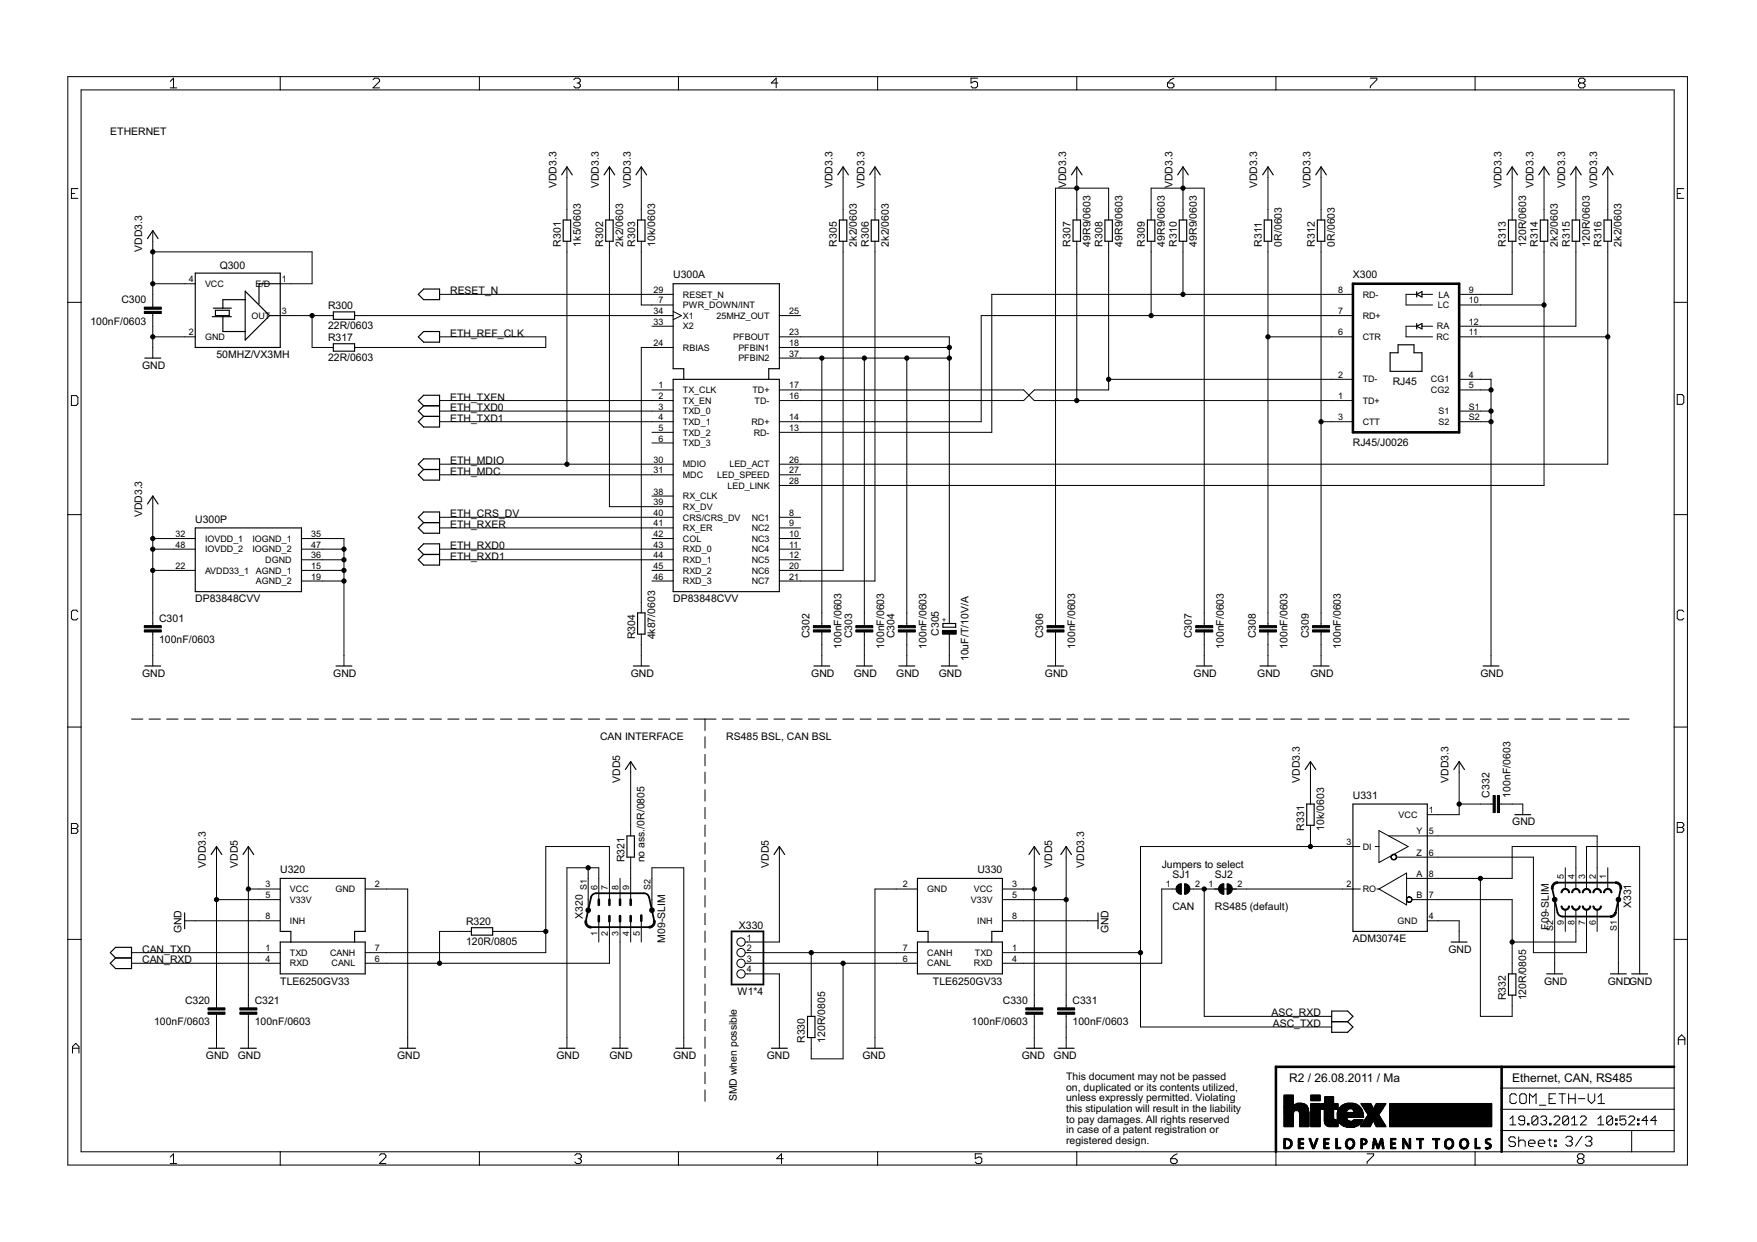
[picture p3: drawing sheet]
<svg xmlns="http://www.w3.org/2000/svg" width="420mm" height="297mm" viewBox="0 0 420 297" stroke-linecap="round" stroke-linejoin="round" font-family="sans-serif">
<defs><g id="words">
<g font-size="3.2">
<text x="308.3" y="258.8">R2 / 26.08.2011 / Ma</text>
<text x="361.6" y="258.8">Ethernet, CAN, RS485</text>
</g>
<g font-size="2.8">
<text x="26.4" y="32.3">ETHERNET</text>
<text x="133" y="45" transform="rotate(-90 133 45)">VDD3.3</text>
<text x="143.2" y="45" transform="rotate(-90 143.2 45)">VDD3.3</text>
<text x="150.8" y="45" transform="rotate(-90 150.8 45)">VDD3.3</text>
<text x="199.1" y="45" transform="rotate(-90 199.1 45)">VDD3.3</text>
<text x="206.7" y="45" transform="rotate(-90 206.7 45)">VDD3.3</text>
<text x="255" y="45" transform="rotate(-90 255 45)">VDD3.3</text>
<text x="280.3" y="45" transform="rotate(-90 280.3 45)">VDD3.3</text>
<text x="300.7" y="45" transform="rotate(-90 300.7 45)">VDD3.3</text>
<text x="313.4" y="45" transform="rotate(-90 313.4 45)">VDD3.3</text>
<text x="359.1" y="45" transform="rotate(-90 359.1 45)">VDD3.3</text>
<text x="366.7" y="45" transform="rotate(-90 366.7 45)">VDD3.3</text>
<text x="374.3" y="45" transform="rotate(-90 374.3 45)">VDD3.3</text>
<text x="381.9" y="45" transform="rotate(-90 381.9 45)">VDD3.3</text>
<text x="134.1" y="59" transform="rotate(-90 134.1 59)">R301</text>
<text x="138.9" y="59" transform="rotate(-90 138.9 59)">1k5/0603</text>
<text x="144.2" y="59" transform="rotate(-90 144.2 59)">R302</text>
<text x="149" y="59" transform="rotate(-90 149 59)">2k2/0603</text>
<text x="151.9" y="59" transform="rotate(-90 151.9 59)">R303</text>
<text x="156.7" y="59" transform="rotate(-90 156.7 59)">10k/0603</text>
<text x="200.1" y="59" transform="rotate(-90 200.1 59)">R305</text>
<text x="204.9" y="59" transform="rotate(-90 204.9 59)">2k2/0603</text>
<text x="207.7" y="59" transform="rotate(-90 207.7 59)">R306</text>
<text x="212.5" y="59" transform="rotate(-90 212.5 59)">2k2/0603</text>
<text x="256" y="59" transform="rotate(-90 256 59)">R307</text>
<text x="260.8" y="59" transform="rotate(-90 260.8 59)">49R9/0603</text>
<text x="263.6" y="59" transform="rotate(-90 263.6 59)">R308</text>
<text x="268.4" y="59" transform="rotate(-90 268.4 59)">49R9/0603</text>
<text x="273.8" y="59" transform="rotate(-90 273.8 59)">R309</text>
<text x="278.6" y="59" transform="rotate(-90 278.6 59)">49R9/0603</text>
<text x="281.4" y="59" transform="rotate(-90 281.4 59)">R310</text>
<text x="286.2" y="59" transform="rotate(-90 286.2 59)">49R9/0603</text>
<text x="301.7" y="59" transform="rotate(-90 301.7 59)">R311</text>
<text x="306.5" y="59" transform="rotate(-90 306.5 59)">0R/0603</text>
<text x="314.4" y="59" transform="rotate(-90 314.4 59)">R312</text>
<text x="319.2" y="59" transform="rotate(-90 319.2 59)">0R/0603</text>
<text x="360.1" y="59" transform="rotate(-90 360.1 59)">R313</text>
<text x="364.9" y="59" transform="rotate(-90 364.9 59)">120R/0603</text>
<text x="367.7" y="59" transform="rotate(-90 367.7 59)">R314</text>
<text x="372.5" y="59" transform="rotate(-90 372.5 59)">2k2/0603</text>
<text x="375.4" y="59" transform="rotate(-90 375.4 59)">R315</text>
<text x="380.2" y="59" transform="rotate(-90 380.2 59)">120R/0603</text>
<text x="383" y="59" transform="rotate(-90 383 59)">R316</text>
<text x="387.8" y="59" transform="rotate(-90 387.8 59)">2k2/0603</text>
<text x="34" y="60.2" transform="rotate(-90 34 60.2)">VDD3.3</text>
<text x="52.5" y="64.3">Q300</text>
<text x="107.6" y="70.4">RESET_N</text>
<text x="161" y="66.6">U300A</text>
<text x="323.5" y="66.6">X300</text>
<text x="21.6" y="77.6">100nF/0603</text>
<text x="29" y="72.6">C300</text>
<text x="78.4" y="74">R300</text>
<text x="78.4" y="78.8">22R/0603</text>
<text x="78.4" y="81.6">R317</text>
<text x="107.6" y="80.6">ETH_REF_CLK</text>
<text x="34" y="88.2">GND</text>
<text x="51.8" y="85.6">50MHZ/VX3MH</text>
<text x="78.4" y="86.4">22R/0603</text>
<text x="107.6" y="95.8">ETH_TXEN</text>
<text x="333" y="92">RJ45</text>
<text x="107.6" y="98.3">ETH_TXD0</text>
<text x="107.6" y="100.9">ETH_TXD1</text>
<text x="323.5" y="106.6">RJ45/J0026</text>
<text x="107.6" y="113.6">ETH_MDC</text>
<text x="107.6" y="111">ETH_MDIO</text>
<text x="34" y="123.7" transform="rotate(-90 34 123.7)">VDD3.3</text>
<text x="46.7" y="125">U300P</text>
<text x="107.6" y="123.7">ETH_CRS_DV</text>
<text x="107.6" y="131.3">ETH_RXD0</text>
<text x="107.6" y="126.3">ETH_RXER</text>
<text x="107.6" y="133.9">ETH_RXD1</text>
<text x="38.1" y="148.7">C301</text>
<text x="46.7" y="144">DP83848CVV</text>
<text x="161" y="144">DP83848CVV</text>
<text x="38.1" y="153.8">100nF/0603</text>
<text x="151.9" y="152.9" transform="rotate(-90 151.9 152.9)">R304</text>
<text x="156.7" y="152.9" transform="rotate(-90 156.7 152.9)">4k87/0603</text>
<text x="193.6" y="152.7" transform="rotate(-90 193.6 152.7)">C302</text>
<text x="201.2" y="155.2" transform="rotate(-90 201.2 155.2)">100nF/0603</text>
<text x="203.8" y="152.7" transform="rotate(-90 203.8 152.7)">C303</text>
<text x="211.4" y="155.2" transform="rotate(-90 211.4 155.2)">100nF/0603</text>
<text x="213.9" y="152.7" transform="rotate(-90 213.9 152.7)">C304</text>
<text x="221.6" y="155.2" transform="rotate(-90 221.6 155.2)">100nF/0603</text>
<text x="224.5" y="152" transform="rotate(-90 224.5 152)">C305</text>
<text x="249.5" y="152.7" transform="rotate(-90 249.5 152.7)">C306</text>
<text x="257.1" y="155.2" transform="rotate(-90 257.1 155.2)">100nF/0603</text>
<text x="285" y="152.7" transform="rotate(-90 285 152.7)">C307</text>
<text x="292.7" y="155.2" transform="rotate(-90 292.7 155.2)">100nF/0603</text>
<text x="300.3" y="152.7" transform="rotate(-90 300.3 152.7)">C308</text>
<text x="307.9" y="155.2" transform="rotate(-90 307.9 155.2)">100nF/0603</text>
<text x="313" y="152.7" transform="rotate(-90 313 152.7)">C309</text>
<text x="320.6" y="155.2" transform="rotate(-90 320.6 155.2)">100nF/0603</text>
<text x="34" y="161.8">GND</text>
<text x="79.7" y="161.8">GND</text>
<text x="150.8" y="161.8">GND</text>
<text x="194" y="161.8">GND</text>
<text x="204.2" y="161.8">GND</text>
<text x="214.3" y="161.8">GND</text>
<text x="224.5" y="161.8">GND</text>
<text x="231.6" y="158.1" transform="rotate(-90 231.6 158.1)">10uF/T/10V/A</text>
<text x="249.9" y="161.8">GND</text>
<text x="285.4" y="161.8">GND</text>
<text x="300.7" y="161.8">GND</text>
<text x="313.4" y="161.8">GND</text>
<text x="354" y="161.8">GND</text>
<text x="143.5" y="177.1">CAN INTERFACE</text>
<text x="173.7" y="177.1">RS485 BSL, CAN BSL</text>
<text x="148.3" y="187.2" transform="rotate(-90 148.3 187.2)">VDD5</text>
<text x="310.8" y="187.2" transform="rotate(-90 310.8 187.2)">VDD3.3</text>
<text x="323.5" y="191">U331</text>
<text x="346.4" y="187.2" transform="rotate(-90 346.4 187.2)">VDD3.3</text>
<text x="356.2" y="190.8" transform="rotate(-90 356.2 190.8)">C332</text>
<text x="361.2" y="190.8" transform="rotate(-90 361.2 190.8)">100nF/0603</text>
<text x="361.6" y="197.4">GND</text>
<text x="311.9" y="198.6" transform="rotate(-90 311.9 198.6)">R331</text>
<text x="316.7" y="198.6" transform="rotate(-90 316.7 198.6)">10k/0603</text>
<text x="49.2" y="207.5" transform="rotate(-90 49.2 207.5)">VDD3.3</text>
<text x="56.8" y="207.5" transform="rotate(-90 56.8 207.5)">VDD5</text>
<text x="67" y="208.8">U320</text>
<text x="149.3" y="206.3" transform="rotate(-90 149.3 206.3)">R321</text>
<text x="154.1" y="206.3" transform="rotate(-90 154.1 206.3)">no ass./0R/0805</text>
<text x="183.8" y="207.5" transform="rotate(-90 183.8 207.5)">VDD5</text>
<text x="233.7" y="208.8">U330</text>
<text x="251.6" y="207.5" transform="rotate(-90 251.6 207.5)">VDD5</text>
<text x="259.3" y="207.5" transform="rotate(-90 259.3 207.5)">VDD3.3</text>
<text x="277.8" y="207.5">Jumpers to select</text>
<text x="280.3" y="210.1">SJ1</text>
<text x="290.5" y="210.1">SJ2</text>
<text x="111.5" y="221.3">R320</text>
<text x="139.4" y="219.7" transform="rotate(-90 139.4 219.7)">X320</text>
<text x="280.3" y="217.7">CAN</text>
<text x="290.5" y="217.7">RS485 (default)</text>
<text x="390.1" y="217.2" transform="rotate(-90 390.1 217.2)">X331</text>
<text x="34" y="227.8">CAN_TXD</text>
<text x="43.4" y="223.2" transform="rotate(-90 43.4 223.2)">GND</text>
<text x="111.5" y="226.1">120R/0805</text>
<text x="159.1" y="225.4" transform="rotate(-90 159.1 225.4)">M09-SLIM</text>
<text x="176.7" y="222.1">X330</text>
<text x="265.1" y="223.2" transform="rotate(-90 265.1 223.2)">GND</text>
<text x="323.5" y="225.3">ADM3074E</text>
<text x="346.4" y="227.8">GND</text>
<text x="370.4" y="222.3" transform="rotate(-90 370.4 222.3)">F09-SLIM</text>
<text x="34" y="230.4">CAN_RXD</text>
<text x="67" y="235.5">TLE6250GV33</text>
<text x="176.4" y="238">W1*4</text>
<text x="223.1" y="235.5">TLE6250GV33</text>
<text x="360.1" y="239.3" transform="rotate(-90 360.1 239.3)">R332</text>
<text x="364.9" y="239.3" transform="rotate(-90 364.9 239.3)">120R/0805</text>
<text x="369.2" y="235.5">GND</text>
<text x="384.5" y="235.5">GNDGND</text>
<text x="36.8" y="245.2">100nF/0603</text>
<text x="44.3" y="240.2">C320</text>
<text x="60.9" y="245.2">100nF/0603</text>
<text x="60.9" y="240.2">C321</text>
<text x="232.4" y="245.2">100nF/0603</text>
<text x="239.8" y="240.2">C330</text>
<text x="256.5" y="245.2">100nF/0603</text>
<text x="256.5" y="240.2">C331</text>
<text x="304.1" y="243.1">ASC_RXD</text>
<text x="304.3" y="245.6">ASC_TXD</text>
<text x="192.5" y="249.4" transform="rotate(-90 192.5 249.4)">R330</text>
<text x="197.3" y="249.4" transform="rotate(-90 197.3 249.4)">120R/0805</text>
<text x="49.2" y="253.2">GND</text>
<text x="56.8" y="253.2">GND</text>
<text x="94.9" y="253.2">GND</text>
<text x="133" y="253.2">GND</text>
<text x="145.7" y="253.2">GND</text>
<text x="161" y="253.2">GND</text>
<text x="183.4" y="253.2">GND</text>
<text x="206.2" y="253.2">GND</text>
<text x="244.3" y="253.2">GND</text>
<text x="251.9" y="253.2">GND</text>
<text x="176.2" y="263.4" transform="rotate(-90 176.2 263.4)">SMD when possible</text>
<text x="255" y="258.3">This document may not be passed</text>
<text x="255" y="260.9">on, duplicated or its contents utilized,</text>
<text x="255" y="263.4">unless expressly permitted. Violating</text>
<text x="255" y="265.9">this stipulation will result in the liability</text>
<text x="255" y="268.5">to pay damages. All rights reserved</text>
<text x="255" y="271">in case of a patent registration or</text>
<text x="255" y="273.6">registered design.</text>
</g>
<g font-size="2.4">
<text x="45.1" y="67.5">4</text>
<text x="49" y="68.6">VCC</text>
<text x="61.1" y="68.6">E</text>
<text x="62.5" y="68.6">/D</text>
<text x="67.4" y="67.5">1</text>
<text x="156.3" y="70">29</text>
<text x="163.3" y="71.2">RESET_N</text>
<text x="320" y="70">8</text>
<text x="325.9" y="71.2">RD-</text>
<text x="344" y="71.2">LA</text>
<text x="351.3" y="70">9</text>
<text x="60.1" y="76.2">OUT</text>
<text x="67.4" y="75.1">3</text>
<text x="156.3" y="77.7">33</text>
<text x="156.3" y="75.1">34</text>
<text x="157.5" y="72.6">7</text>
<text x="163.3" y="73.7">PWR_DOWN/INT</text>
<text x="163.3" y="76.2">X1</text>
<text x="171.3" y="76.2">25MHZ_OUT</text>
<text x="188.7" y="75.1">25</text>
<text x="320" y="75.1">7</text>
<text x="325.9" y="76.2">RD+</text>
<text x="343.9" y="73.7">LC</text>
<text x="351.3" y="72.6">10</text>
<text x="351.3" y="77.7">12</text>
<text x="45.1" y="80.2">2</text>
<text x="49" y="81.3">GND</text>
<text x="156.3" y="82.7">24</text>
<text x="163.3" y="83.9">RBIAS</text>
<text x="163.3" y="78.8">X2</text>
<text x="175.4" y="81.3">PFBOUT</text>
<text x="176.6" y="83.9">PFBIN1</text>
<text x="188.7" y="80.2">23</text>
<text x="188.7" y="82.7">18</text>
<text x="320" y="80.2">6</text>
<text x="325.9" y="81.3">CTR</text>
<text x="343.5" y="81.3">RC</text>
<text x="343.6" y="78.8">RA</text>
<text x="351.3" y="80.2">11</text>
<text x="176.6" y="86.4">PFBIN2</text>
<text x="188.7" y="85.3">37</text>
<text x="157.5" y="92.9">1</text>
<text x="157.5" y="95.4">2</text>
<text x="163.3" y="94">TX_CLK</text>
<text x="179.9" y="94">TD+</text>
<text x="188.7" y="95.4">16</text>
<text x="188.7" y="92.9">17</text>
<text x="320" y="95.4">1</text>
<text x="320" y="90.4">2</text>
<text x="325.9" y="91.5">TD-</text>
<text x="342.2" y="91.5">CG1</text>
<text x="342.2" y="94">CG2</text>
<text x="351.3" y="90.4">4</text>
<text x="351.3" y="92.9">5</text>
<text x="157.5" y="98">3</text>
<text x="157.5" y="100.5">4</text>
<text x="163.3" y="96.6">TX_EN</text>
<text x="163.3" y="99.1">TXD_0</text>
<text x="163.3" y="101.6">TXD_1</text>
<text x="179.7" y="101.6">RD+</text>
<text x="180.5" y="96.6">TD-</text>
<text x="188.7" y="100.5">14</text>
<text x="320" y="100.5">3</text>
<text x="325.9" y="101.6">CTT</text>
<text x="325.9" y="96.6">TD+</text>
<text x="344" y="99.1">S1</text>
<text x="344" y="101.6">S2</text>
<text x="351.3" y="98">S1</text>
<text x="351.3" y="100.5">S2</text>
<text x="157.5" y="103.1">5</text>
<text x="157.5" y="105.6">6</text>
<text x="163.3" y="104.2">TXD_2</text>
<text x="163.3" y="106.7">TXD_3</text>
<text x="180.2" y="104.2">RD-</text>
<text x="188.7" y="103.1">13</text>
<text x="156.3" y="110.7">30</text>
<text x="156.3" y="113.2">31</text>
<text x="163.3" y="111.8">MDIO</text>
<text x="174.4" y="111.8">LED_ACT</text>
<text x="188.7" y="110.7">26</text>
<text x="188.7" y="113.2">27</text>
<text x="156.3" y="118.3">38</text>
<text x="163.3" y="114.3">MDC</text>
<text x="163.3" y="119.4">RX_CLK</text>
<text x="171.5" y="114.3">LED_SPEED</text>
<text x="174" y="116.9">LED_LINK</text>
<text x="188.7" y="115.8">28</text>
<text x="156.3" y="120.8">39</text>
<text x="156.3" y="123.4">40</text>
<text x="156.3" y="125.9">41</text>
<text x="163.3" y="121.9">RX_DV</text>
<text x="163.3" y="124.5">CRS/CRS_DV</text>
<text x="179.8" y="124.5">NC1</text>
<text x="188.7" y="125.9">9</text>
<text x="188.7" y="123.4">8</text>
<text x="42" y="128.4">32</text>
<text x="42" y="131">48</text>
<text x="49" y="129.6">IOVDD_1</text>
<text x="60.4" y="129.6">IOGND_1</text>
<text x="74.4" y="128.4">35</text>
<text x="74.4" y="131">47</text>
<text x="156.3" y="128.4">42</text>
<text x="156.3" y="131">43</text>
<text x="163.3" y="127">RX_ER</text>
<text x="163.3" y="129.6">COL</text>
<text x="179.8" y="129.6">NC3</text>
<text x="179.8" y="127">NC2</text>
<text x="188.7" y="131">11</text>
<text x="188.7" y="128.4">10</text>
<text x="42" y="136.1">22</text>
<text x="49" y="132.1">IOVDD_2</text>
<text x="49" y="137.2">AVDD33_1 AGND_1</text>
<text x="60.4" y="132.1">IOGND_2</text>
<text x="63.4" y="134.6">DGND</text>
<text x="74.4" y="133.5">36</text>
<text x="74.4" y="136.1">15</text>
<text x="156.3" y="133.5">44</text>
<text x="156.3" y="136.1">45</text>
<text x="163.3" y="132.1">RXD_0</text>
<text x="163.3" y="134.6">RXD_1</text>
<text x="163.3" y="137.2">RXD_2</text>
<text x="179.8" y="137.2">NC6</text>
<text x="179.8" y="134.6">NC5</text>
<text x="179.8" y="132.1">NC4</text>
<text x="188.7" y="136.1">20</text>
<text x="188.7" y="133.5">12</text>
<text x="61.2" y="139.7">AGND_2</text>
<text x="74.4" y="138.6">19</text>
<text x="156.3" y="138.6">46</text>
<text x="163.3" y="139.7">RXD_3</text>
<text x="179.8" y="139.7">NC7</text>
<text x="188.7" y="138.6">21</text>
<text x="334.5" y="195.6">VCC</text>
<text x="341.7" y="194.5">1</text>
<text x="322" y="202.1">3</text>
<text x="325.9" y="203.2">DI</text>
<text x="338.8" y="199.5">Y</text>
<text x="341.7" y="199.6">5</text>
<text x="338.8" y="209.7">A</text>
<text x="338.8" y="204.6">Z</text>
<text x="341.7" y="209.7">8</text>
<text x="341.7" y="204.6">6</text>
<text x="63.5" y="212.3">3</text>
<text x="63.5" y="214.8">5</text>
<text x="69.3" y="213.4">VCC</text>
<text x="69.3" y="215.9">V33V</text>
<text x="80.2" y="213.4">GND</text>
<text x="89.7" y="212.3">2</text>
<text x="140.3" y="212.8" transform="rotate(-90 140.3 212.8)">S1</text>
<text x="142.8" y="212.8" transform="rotate(-90 142.8 212.8)">6</text>
<text x="145.4" y="212.8" transform="rotate(-90 145.4 212.8)">7</text>
<text x="147.9" y="212.8" transform="rotate(-90 147.9 212.8)">8</text>
<text x="150.5" y="212.8" transform="rotate(-90 150.5 212.8)">9</text>
<text x="155.5" y="212.8" transform="rotate(-90 155.5 212.8)">S2</text>
<text x="215.9" y="212.3">2</text>
<text x="221.7" y="213.4">GND</text>
<text x="232.2" y="215.9">V33V</text>
<text x="232.9" y="213.4">VCC</text>
<text x="242" y="212.3">3</text>
<text x="242" y="214.8">5</text>
<text x="278.8" y="212.3">1</text>
<text x="285.8" y="212.3">2</text>
<text x="289" y="212.3">1</text>
<text x="295.9" y="212.3">2</text>
<text x="322" y="212.3">2</text>
<text x="325.9" y="213.4">RO</text>
<text x="338.8" y="214.8">B</text>
<text x="341.7" y="214.8">7</text>
<text x="374" y="210.3" transform="rotate(-90 374 210.3)">5</text>
<text x="376.5" y="210.3" transform="rotate(-90 376.5 210.3)">4</text>
<text x="379" y="210.3" transform="rotate(-90 379 210.3)">3</text>
<text x="381.6" y="210.3" transform="rotate(-90 381.6 210.3)">2</text>
<text x="384.1" y="210.3" transform="rotate(-90 384.1 210.3)">1</text>
<text x="63.5" y="219.9">8</text>
<text x="69.3" y="221">INH</text>
<text x="233.7" y="221">INH</text>
<text x="242" y="219.9">8</text>
<text x="334.2" y="221">GND</text>
<text x="341.7" y="219.9">4</text>
<text x="374" y="221.2" transform="rotate(-90 374 221.2)">9</text>
<text x="376.5" y="221.2" transform="rotate(-90 376.5 221.2)">8</text>
<text x="379" y="221.2" transform="rotate(-90 379 221.2)">7</text>
<text x="381.6" y="221.2" transform="rotate(-90 381.6 221.2)">6</text>
<text x="63.5" y="227.5">1</text>
<text x="89.7" y="227.5">7</text>
<text x="142.8" y="223.7" transform="rotate(-90 142.8 223.7)">1</text>
<text x="145.4" y="223.7" transform="rotate(-90 145.4 223.7)">2</text>
<text x="147.9" y="223.7" transform="rotate(-90 147.9 223.7)">3</text>
<text x="150.5" y="223.7" transform="rotate(-90 150.5 223.7)">4</text>
<text x="153" y="223.7" transform="rotate(-90 153 223.7)">5</text>
<text x="178.6" y="225">1</text>
<text x="178.6" y="227.5">2</text>
<text x="215.9" y="227.5">7</text>
<text x="242" y="227.5">1</text>
<text x="371.4" y="222.6" transform="rotate(-90 371.4 222.6)">S2</text>
<text x="386.7" y="222.6" transform="rotate(-90 386.7 222.6)">S1</text>
<text x="63.5" y="230">4</text>
<text x="69.3" y="228.6">TXD</text>
<text x="69.3" y="231.1">RXD</text>
<text x="78.9" y="228.6">CANH</text>
<text x="79.3" y="231.1">CANL</text>
<text x="89.7" y="230">6</text>
<text x="178.6" y="230">3</text>
<text x="178.6" y="232.6">4</text>
<text x="215.9" y="230">6</text>
<text x="221.7" y="228.6">CANH</text>
<text x="221.7" y="231.1">CANL</text>
<text x="232.9" y="231.1">RXD</text>
<text x="233.1" y="228.6">TXD</text>
<text x="242" y="230">4</text>
</g>
<text font-size="2" x="226.4" y="148.7" transform="rotate(-90 226.4 148.7)">+</text>
</g></defs>
<g fill="#000" stroke="#000" stroke-width=".24">
<path d="M16.2 18.3v54zM40.7 19.5l.8-.8zM41.5 18.7v2.3zM16.2 18.3h50.8zM89.2 19.1l.4-.4zM89.6 18.7h.8zM90.8 19.1v.4zM90.4 18.7l.4 .4zM67 18.3h47.6zM137.2 19.1l.4-.4zM137.6 18.7h.8zM138.4 18.7l.4 .4z"/>
<path d="M138 19.9h.4zM138.4 19.9l.4 .4zM138.8 19.1v.4zM138.8 19.5l-.4 .4zM114.6 18.3h47.6zM184.4 19.9h1.6zM185.6 18.7l-1.2 1.2zM162.2 18.3h47.7zM209.9 18.3v3.2zM232.2 18.7v1.2zM232.2 19.9l.8-.4zM233 19.5h.4z"/>
<path d="M233.4 19.5l.4 .4zM232.2 18.7h1.6zM233.8 19.9v.7zM209.9 18.3h47.6zM257.5 18.3v3.2zM279.2 19.9v.7zM280 19.1l-.8 .8zM279.2 19.9h1.2zM280 19.1l.7-.4zM257.5 18.3h47.6zM305.1 18.3v3.2zM327.7 18.7h1.5z"/>
<path d="M329.2 18.7v.4zM329.2 19.1l-1.5 1.5zM305.1 18.3h47.6zM352.7 18.3v3.2zM377.5 19.1l.4-.4zM377.5 19.1v.4zM377.9 18.7h.7zM377.5 19.5l.4 .4zM377.9 19.9h.7zM378.6 18.7l.4 .4zM378.6 19.9l.4 .4zM379 19.1v.4z"/>
<path d="M378.6 19.9l.4-.4zM352.7 18.3h50.8zM19.4 21.5v50.8zM40.7 21h1.5zM19.4 21.5h47.6zM67 18.3v3.2zM89.2 21l1.6-1.5zM89.2 21h1.6zM67 21.5h47.6zM114.6 18.3v3.2zM137.2 20.6l.4 .4zM137.6 21h.8z"/>
<path d="M138.8 20.3v.3zM138.8 20.6l-.4 .4zM114.6 21.5h47.6zM162.2 18.3v3.2zM185.6 18.7v2.3zM162.2 21.5h47.7zM232.2 20.6l.4 .4zM232.6 21h.8zM233.4 21l.4-.4zM209.9 21.5h47.6zM279.2 20.6l.4 .4zM279.6 21h.8z"/>
<path d="M280.4 21l.3-.4zM280.7 20.3v.3zM280.4 19.9l.3 .4zM257.5 21.5h47.6zM327.7 20.6v.4zM305.1 21.5h47.6zM377.5 20.3v.3zM377.9 19.9l-.4 .4zM377.5 20.6l.4 .4zM377.9 21h.7zM379 20.3v.3zM378.6 21l.4-.4z"/>
<path d="M352.7 21.5h47.6zM17.1 45.1v2.3zM17.1 47.4h1.5zM17.1 46.3h.8zM17.1 45.1h1.5zM36.5 55.2v2.5zM135.6 50.1v2.5zM135.6 39.9v2.6zM135.6 42.5v7.6zM145.7 50.1v2.5zM145.7 39.9v2.6zM145.7 42.5v7.6z"/>
<path d="M153.4 50.1v2.5zM153.4 39.9v2.6zM153.4 42.5v7.6zM201.6 50.1v2.5zM201.6 39.9v2.6zM201.6 42.5v7.6zM209.2 50.1v2.5zM209.2 39.9v2.6zM209.2 42.5v7.6zM252.4 45v101.6zM257.5 50.1v2.5zM257.5 39.9v2.6z"/>
<path d="M257.5 42.5v2.5zM257.5 45v5.1zM257.5 45h7.6zM252.4 45h5.1zM265.1 50.1v2.5zM265.1 45v5.1zM275.3 50.1v2.5zM275.3 45v5.1zM275.3 45h7.6zM282.9 50.1v2.5zM282.9 39.9v2.6zM282.9 42.5v2.5z"/>
<path d="M282.9 45v5.1zM282.9 45h5.1zM288 45v101.6zM303.2 50.1v2.5zM303.2 39.9v2.6zM303.2 42.5v7.6zM315.9 50.1v2.5zM315.9 39.9v2.6zM315.9 42.5v7.6zM361.6 50.1v2.5zM361.6 39.9v2.6zM361.6 42.5v7.6z"/>
<path d="M369.2 50.1v2.5zM369.2 39.9v2.6zM369.2 42.5v7.6zM376.9 50.1v2.5zM376.9 39.9v2.6zM376.9 42.5v7.6zM384.5 50.1v2.5zM384.5 39.9v2.6zM384.5 42.5v7.6zM401.1 45.1v2.3zM401.1 47.4h1.6zM401.1 46.3h.8z"/>
<path d="M401.1 45.1h1.6zM16.2 72.3v50.8zM16.2 72.3h3.2zM19.4 72.3v50.8zM36.5 70.4v2.5zM36.5 75.5v2.5zM36.5 72.9v.5zM36.5 75v.5zM36.5 57.7v2.5zM36.5 60.2v7.7zM36.5 67.9v2.5zM44.2 67.9h2.5z"/>
<path d="M36.5 67.9h7.7zM67 67.9h2.6zM67 75.5h2.6zM69.6 67.9h5zM69.6 75.5h5zM74.6 60.2v7.7zM36.5 60.2h38.1zM74.6 75.5h2.6zM74.6 75.5v7.6zM77.2 75.5h2.5zM84.8 75.5h2.5zM87.3 75.5h68.6z"/>
<path d="M105.1 70.4h50.8zM135.6 57.7v2.5zM135.6 60.2v50.8zM145.7 57.7v2.5zM145.7 60.2v61zM153.4 57.7v2.5zM153.4 60.2v12.7zM153.4 72.9h2.5zM155.9 72.9h5.1zM155.9 70.4h5.1zM155.9 78h5.1zM155.9 75.5h5.1z"/>
<path d="M161 74.5l2 1zM161 76.5l2-1zM186.4 75.5h5.1zM201.6 57.7v2.5zM201.6 60.2v76.2zM209.2 57.7v2.5zM234.6 75.5h40.7zM237.2 70.4h45.7zM257.5 57.7v2.5zM257.5 60.2v35.6zM265.1 57.7v2.5zM265.1 60.2v30.5z"/>
<path d="M275.3 57.7v2.5zM275.3 75.5h43.2zM275.3 60.2v15.3zM282.9 57.7v2.5zM282.9 70.4h35.6zM282.9 60.2v10.2zM303.2 57.7v2.5zM315.9 57.7v2.5zM315.9 60.2v40.7zM318.5 75.5h5zM318.5 70.4h5zM336.2 70.4v2.5z"/>
<path d="M336.2 72.9h6.4zM336.2 78v2.6zM336.2 70.4h2.6zM336.2 78h2.6zM340 70.4h2.6zM340 78h2.6zM348.9 70.4h5.1zM348.9 72.9h5.1zM348.9 78h5.1zM361.6 57.7v2.5zM361.6 60.2v10.2zM354 70.4h7.6z"/>
<path d="M369.2 57.7v2.5zM369.2 60.2v12.7zM354 72.9h15.2zM376.9 57.7v2.5zM376.9 60.2v17.8zM354 78h22.9zM384.5 57.7v2.5zM384.5 60.2v20.4zM400.3 21.5v50.8zM400.3 72.3h3.2zM403.5 18.3v54zM17.1 94.6v2.4z"/>
<path d="M17.1 97h1.1zM18.6 96.6l-.4 .4zM17.1 94.6h1.1zM18.6 95v1.6zM18.2 94.6l.4 .4zM36.5 83.1v2.5zM36.5 78v2.6zM36.5 80.6v2.5zM44.2 80.6h2.5zM36.5 80.6h7.7zM74.6 83.1h2.6zM77.2 83.1h2.5z"/>
<path d="M84.8 83.1h2.5zM87.3 83.1h43.2zM105.1 80.6h25.4zM130.5 80.6v2.5zM153.4 83.1v60.9zM155.9 93.3h5.1zM155.9 95.8h5.1zM155.9 98.3h5.1zM155.9 83.1h5.1zM153.4 83.1h2.5zM105.1 98.3h50.8zM105.1 95.8h50.8z"/>
<path d="M186.4 95.8h5.1zM186.4 93.3h5.1zM186.4 85.6h5.1zM186.4 80.6h5.1zM186.4 83.1h5.1zM191.5 80.6h35.5zM191.5 83.1h35.5zM191.5 85.6h5zM191.5 93.3h53.3zM191.5 95.8h53.3zM196.5 85.6h10.2zM206.7 85.6h10.2z"/>
<path d="M206.7 85.6v61zM216.9 85.6h10.1zM227 80.6v2.5zM227 83.1v2.5zM227 85.6v61zM244.8 93.3l2.5 2.5zM244.8 95.8l2.5-2.5zM247.3 95.8h10.2zM247.3 93.3h17.8zM257.5 95.8h61zM265.1 90.7v2.6zM265.1 90.7h53.4z"/>
<path d="M303.2 80.6v66zM303.2 60.2v20.4zM318.5 80.6h5zM318.5 95.8h5zM318.5 90.7h5zM303.2 80.6h15.3zM336.2 80.6h6.4zM348.9 90.7h5.1zM348.9 93.3h5.1zM348.9 80.6h5.1zM348.9 98.3h5.1zM354 90.7h2.6z"/>
<path d="M354 93.3h2.6zM354 98.3h2.6zM356.6 90.7v2.6zM356.6 93.3v5zM356.6 98.3v2.6zM354 80.6h30.5zM384.5 80.6v30.4zM401.1 94.4v2.3zM401.1 96.7h1.2zM402.3 96.7l.4-.4zM401.1 94.4h1.2zM402.7 94.8v1.5z"/>
<path d="M402.3 94.4l.4 .4zM105.1 111h30.5zM155.9 100.9h5.1zM155.9 103.4h5.1zM155.9 105.9h5.1zM155.9 111h5.1zM155.9 113.6h5.1zM155.9 118.6h5.1zM105.1 113.6h50.8zM135.6 111h20.3zM105.1 100.9h50.8zM186.4 103.4h5.1z"/>
<path d="M186.4 100.9h5.1zM186.4 111h5.1zM186.4 113.6h5.1zM186.4 116.1h5.1zM191.5 103.4h45.7zM191.5 100.9h43.1zM191.5 116.1h177.7zM234.6 75.5v25.4zM237.2 70.4v33zM315.9 100.9v45.7zM318.5 100.9h5zM315.9 100.9h2.6z"/>
<path d="M348.9 100.9h5.1zM354 100.9h2.6zM356.6 100.9v55.8zM369.2 72.9v43.2zM191.5 111h193zM16.2 123.1v50.8zM16.2 123.1h3.2zM19.4 123.1v50.8zM36.5 118.6v2.6zM36.5 128.8v2.5zM36.5 121.2v7.6zM36.5 131.3v5.1z"/>
<path d="M41.6 128.8h5.1zM41.6 131.3h5.1zM41.6 136.4h5.1zM36.5 131.3h5.1zM36.5 128.8h5.1zM36.5 136.4h5.1zM72.1 128.8h5.1zM72.1 131.3h5.1zM72.1 133.9h5.1zM72.1 136.4h5.1zM72.1 139h5.1zM77.2 136.4h5.1z"/>
<path d="M77.2 139h5.1zM77.2 128.8h5.1zM77.2 133.9h5.1zM77.2 131.3h5.1zM82.3 136.4v2.6zM82.3 139v17.7zM82.3 128.8v2.5zM82.3 131.3v2.6zM82.3 133.9v2.5zM155.9 121.2h5.1zM155.9 123.7h5.1zM155.9 126.3h5.1z"/>
<path d="M155.9 128.8h5.1zM155.9 131.3h5.1zM155.9 133.9h5.1zM155.9 136.4h5.1zM155.9 139h5.1zM105.1 131.3h50.8zM105.1 133.9h50.8zM105.1 123.7h50.8zM145.7 121.2h10.2zM105.1 126.3h50.8zM186.4 139h5.1zM186.4 136.4h5.1z"/>
<path d="M186.4 133.9h5.1zM186.4 131.3h5.1zM186.4 128.8h5.1zM186.4 126.3h5.1zM186.4 123.7h5.1zM191.5 139h17.7zM191.5 136.4h10.1zM209.2 60.2v78.8zM400.3 72.3v50.8zM400.3 123.1h3.2zM403.5 72.3v50.8zM17.1 146.3v1.6z"/>
<path d="M17.1 147.9l.4 .4zM17.5 145.9l-.4 .4zM17.5 148.3h.7zM17.5 145.9h.7zM18.6 147.9l-.4 .4zM18.2 145.9l.4 .4zM36.5 156.7v2.6zM36.5 146.6v2.5zM36.5 151.7v2.5zM36.5 149.1v.5zM36.5 151.2v.5zM36.5 154.2v2.5z"/>
<path d="M36.5 136.4v10.2zM82.3 156.7v2.6zM153.4 156.7v2.6zM153.4 144v2.6zM153.4 151.7v2.5zM153.4 154.2v2.5zM196.5 156.7v2.6zM196.5 146.6v2.5zM196.5 151.7v2.5zM196.5 149.1v.5zM196.5 151.2v.5zM196.5 154.2v2.5z"/>
<path d="M196.5 85.6v61zM206.7 156.7v2.6zM206.7 146.6v2.5zM206.7 151.7v2.5zM206.7 149.1v.5zM206.7 151.2v.5zM206.7 154.2v2.5zM216.9 156.7v2.6zM216.9 146.6v2.5zM216.9 151.7v2.5zM216.9 149.1v.5zM216.9 151.2v.5z"/>
<path d="M216.9 154.2v2.5zM216.9 85.6v61zM227 156.7v2.6zM227 151.7v2.5zM227 146.6v2.5zM227 154.2v2.5zM252.4 156.7v2.6zM252.4 146.6v2.5zM252.4 151.7v2.5zM252.4 149.1v.5zM252.4 151.2v.5zM252.4 154.2v2.5z"/>
<path d="M288 156.7v2.6zM288 146.6v2.5zM288 151.7v2.5zM288 149.1v.5zM288 151.2v.5zM288 154.2v2.5zM303.2 156.7v2.6zM303.2 146.6v2.5zM303.2 151.7v2.5zM303.2 149.1v.5zM303.2 151.2v.5zM303.2 154.2v2.5z"/>
<path d="M315.9 156.7v2.6zM315.9 146.6v2.5zM315.9 151.7v2.5zM315.9 149.1v.5zM315.9 151.2v.5zM315.9 154.2v2.5zM356.6 156.7v2.6zM401.1 146.3v1.6zM401.1 147.9l.4 .4zM401.1 146.3l.4-.4zM401.5 148.3h.8zM401.5 145.9h.8z"/>
<path d="M402.3 148.3l.4-.4zM402.3 145.9l.4 .4zM16.2 173.9v50.8zM16.2 173.9h3.2zM19.4 173.9v50.8zM31.5 172h2.7zM35.6 172h2.8zM39.9 172h2.7zM44 172h2.8zM48.3 172h2.7zM52.5 172h2.7zM56.7 172h2.7z"/>
<path d="M60.9 172h2.7zM65.1 172h2.7zM69.3 172h2.7zM73.5 172h2.7zM77.7 172h2.7zM81.9 172h2.7zM86.1 172h2.7zM90.3 172h2.7zM94.5 172h2.7zM98.7 172h2.7zM102.9 172h2.7zM107.1 172h2.7z"/>
<path d="M111.3 172h2.7zM115.5 172h2.7zM119.7 172h2.7zM123.9 172h2.7zM128.1 172h2.7zM132.3 172h2.7zM136.5 172h2.7zM140.7 172h2.7zM144.9 172h2.7zM149.1 172h2.7zM153.3 172h2.7zM157.5 172h2.7z"/>
<path d="M161.7 172h2.7zM165.9 172h2.7zM168.6 172h2.6zM168.6 176.2v2.7zM168.6 172v2.7zM172.7 172h2.6zM176.8 172h2.7zM181 172h2.6zM185.1 172h2.6zM189.2 172h2.6zM193.3 172h2.6zM197.4 172h2.6z"/>
<path d="M201.5 172h2.7zM205.7 172h2.6zM209.8 172h2.6zM213.9 172h2.6zM218 172h2.7zM222.1 172h2.7zM226.3 172h2.6zM230.4 172h2.6zM234.5 172h2.6zM238.6 172h2.7zM242.8 172h2.6zM246.9 172h2.6z"/>
<path d="M251 172h2.6zM255.1 172h2.6zM259.2 172h2.7zM263.4 172h2.6zM267.5 172h2.6zM271.6 172h2.6zM275.7 172h2.6zM279.8 172h2.6zM284 172h2.6zM288.1 172h2.6zM292.2 172h2.6zM296.3 172h2.6z"/>
<path d="M300.4 172h2.6zM304.5 172h2.7zM308.7 172h2.6zM312.8 172h2.6zM316.9 172h2.6zM321 172h2.6zM325.1 172h2.7zM329.3 172h2.6zM333.4 172h2.6zM337.5 172h2.6zM341.6 172h2.6zM345.7 172h2.7z"/>
<path d="M349.9 172h2.6zM354 172h2.6zM358.1 172h2.6zM362.2 172h2.6zM366.3 172h2.7zM370.5 172h2.6zM374.6 172h2.6zM378.7 172h2.6zM382.8 172h2.6zM386.9 172h2.7zM400.3 123.1v50.8zM400.3 173.9h3.2z"/>
<path d="M403.5 123.1v50.8zM17.1 197v2.3zM17.1 197h1.1zM17.1 198.1h1.1zM18.2 197l.4 .4zM18.2 198.1l.4 .4zM17.1 199.3h1.1zM18.6 197.4v.3zM18.6 197.7l-.4 .4zM18.6 198.5v.4zM18.6 198.9l-.4 .4zM150.8 182.1v2.6z"/>
<path d="M150.8 197.4v2.5zM150.8 184.7v12.7zM168.6 193.1v2.7zM168.6 188.9v2.7zM168.6 184.7v2.7zM168.6 180.4v2.8zM313.4 189.8v2.5zM313.4 197.4v2.5zM313.4 182.1v2.6zM313.4 184.7v5.1zM329.8 198.6l6.9 3.9zM332.2 199.9h9z"/>
<path d="M341.3 199.9h2.6zM341.3 194.8h2.6zM343.9 194.8h5zM343.9 199.9h38zM348.9 182.1v2.6zM348.9 192.3v2.5zM348.9 184.7v7.6zM354 192.3h2.6zM348.9 192.3h5.1zM356.6 192.3h.5zM358.6 192.3h.5zM359.1 192.3h2.5z"/>
<path d="M364.2 192.3v2.5zM361.6 192.3h2.6zM381.9 199.9v7.6zM401.1 196.7v2.4zM401.1 196.7h1.2zM401.1 197.9h1.2zM402.3 196.7l.4 .4zM402.3 197.9l.4 .4zM401.1 199.1h1.2zM402.7 197.1v.4zM402.7 197.5l-.4 .4zM402.7 198.3v.3z"/>
<path d="M402.7 198.6l-.4 .5zM51.8 202.5v2.5zM51.8 205v10.2zM59.4 202.5v2.5zM59.4 205v7.6zM61.9 212.6h5.1zM61.9 215.2h5.1zM51.8 215.2h10.1zM59.4 212.6h2.5zM87.3 212.6h5.1zM92.4 212.6h5.1zM130.5 202.5h15.2z"/>
<path d="M135.6 207.5v40.7zM140.7 210.1v5.1zM140.7 215.2v2.5zM135.6 207.5h5.1zM140.7 207.5v2.6zM143.2 210.1v5.1zM143.2 207.5v2.6zM140.7 207.5h2.5zM145.7 210.1v5.1zM145.7 202.5v7.6zM148.3 210.1v5.1zM150.8 210.1v5.1z"/>
<path d="M150.8 205v2.5zM150.8 207.5v2.6zM155.9 210.1v5.1zM155.9 215.2v2.5zM155.9 207.5v2.6zM155.9 207.5h7.6zM163.5 207.5v40.7zM168.6 214.2v2.7zM168.6 210v2.7zM168.6 205.8v2.7zM168.6 201.5v2.8zM168.6 197.3v2.7z"/>
<path d="M186.4 202.5v2.5zM209.2 212.6h5.1zM214.3 212.6h5.1zM239.7 212.6h5.1zM239.7 215.2h5.1zM244.8 215.2h10.2zM244.8 212.6h2.5zM247.3 202.5v2.5zM247.3 205v7.6zM255 202.5v2.5zM255 205v10.2zM272.7 202.5v25.3z"/>
<path d="M272.7 202.5h40.7zM277.8 212.6h2.6zM280.4 212.6h.8zM284.5 212.6h.9zM285.4 212.6h2.6zM288 212.6h2.5zM288 212.6v30.5zM290.5 212.6h5.1zM290.5 212.6h.9zM294.7 212.6h.9zM295.6 212.6h2.5zM313.4 202.5h7.6z"/>
<path d="M313.4 199.9v2.6zM321 212.6h2.5zM321 202.5h2.5zM298.1 212.6h22.9zM323.5 212.6h1.8zM323.5 202.5h1.7zM328.9 202.5h.9zM329.2 212.6h.6zM329.8 212.6l6.6-3.8zM329.8 202.5v3.8zM329.8 198.6v3.9zM334.1 205h7.1z"/>
<path d="M336.4 208.8v1.3zM336.4 210.1v6.3zM329.8 212.6l6.6 3.8zM336.4 210.1h4.8zM329.8 206.3l6.9-3.8zM337.8 215.2h3.4zM341.3 210.1h2.6zM341.3 215.2h2.6zM341.3 205h2.6zM343.9 210.1h10.1zM343.9 215.2h17.7zM361.6 202.5h15.3z"/>
<path d="M361.6 202.5v7.6zM354 210.1h7.6zM343.9 205h22.8zM371.8 215.2v2.5zM374.3 207.5v5.1zM376.9 207.5v5.1zM376.9 202.5v5zM379.4 207.5v5.1zM379.4 202.5v5zM379.4 202.5h12.7zM381.9 207.5v5.1zM384.5 207.5v5.1z"/>
<path d="M387 215.2v2.5zM392.1 202.5v27.9zM16.2 224.7v53.9zM16.2 224.7h3.2zM19.4 224.7v50.8zM44.2 220.2h2.5zM51.8 238v2.5zM51.8 215.2v22.8zM59.4 238v2.5zM59.4 212.6v25.4zM61.9 220.2h5.1zM61.9 227.8h5.1z"/>
<path d="M61.9 230.4h5.1zM46.7 220.2h15.2zM31.5 227.8h30.4zM31.5 230.4h30.4zM87.3 227.8h5.1zM87.3 230.4h5.1zM92.4 227.8h38.1zM92.4 230.4h12.7zM105.1 230.4h40.6zM105.1 222.8v7.6zM105.1 222.8h5.1zM110.2 222.8h2.5z"/>
<path d="M117.8 222.8h2.6zM120.4 222.8h10.1zM130.5 222.8v5zM130.5 202.5v20.3zM143.2 220.2v5.1zM145.7 220.2v5.1zM145.7 225.3v5.1zM148.3 220.2v5.1zM148.3 225.3v22.9zM150.8 220.2v5.1zM153.4 220.2v5.1zM168.6 235.3v2.8z"/>
<path d="M168.6 231.1v2.7zM168.6 226.9v2.7zM168.6 222.7v2.7zM168.6 218.4v2.8zM178.2 225.3h.6zM178.2 227.8h.6zM178.2 230.4h.6zM178.2 232.9h.6zM178.8 232.9h7.6zM178.8 225.3h7.6zM186.4 232.9v15.3zM186.4 205v20.3z"/>
<path d="M178.8 227.8h15.2zM178.8 230.4h22.8zM214.3 227.8h5.1zM214.3 230.4h5.1zM201.6 230.4h12.7zM194 227.8h20.3zM239.7 220.2h5.1zM239.7 227.8h5.1zM239.7 230.4h5.1zM244.8 220.2h15.2zM244.8 230.4h33zM244.8 227.8h27.9z"/>
<path d="M247.3 238v2.5zM247.3 212.6v25.4zM255 238v2.5zM255 215.2v22.8zM260 220.2h2.6zM272.7 227.8v17.8zM277.8 212.6v17.8zM341.3 220.2h2.6zM343.9 220.2h5zM348.9 222.8v2.5zM348.9 220.2v2.6zM361.6 230.4v2.5z"/>
<path d="M361.6 225.3h15.3zM361.6 215.2v10.1zM361.6 225.3v5.1zM366.7 227.8h12.7zM366.7 205v22.8zM371.8 230.4v2.5zM371.8 217.7v5.1zM371.8 222.8v7.6zM374.3 217.7v5.1zM376.9 217.7v5.1zM376.9 222.8v2.5zM379.4 217.7v5.1z"/>
<path d="M379.4 222.8v5zM381.9 217.7v5.1zM387 230.4v2.5zM387 217.7v5.1zM387 222.8v7.6zM392.1 230.4v2.5zM400.3 173.9v50.8zM400.3 224.7h3.2zM403.5 173.9v50.8zM17.3 250.3v1.6zM17.3 250.3l.8-.8zM17.3 250.7h1.6z"/>
<path d="M18.1 249.5l.8 .8zM18.9 250.3v1.6zM51.8 248.2v2.5zM51.8 243.1v2.5zM51.8 240.5v.5zM51.8 242.6v.5zM51.8 245.6v2.6zM59.4 248.2v2.5zM59.4 243.1v2.5zM59.4 240.5v.5zM59.4 242.6v.5zM59.4 245.6v2.6z"/>
<path d="M97.5 248.2v2.5zM97.5 212.6v35.6zM135.6 248.2v2.5zM148.3 248.2v2.5zM163.5 248.2v2.5zM168.6 256.5v2.7zM168.6 252.2v2.8zM168.6 248v2.7zM168.6 243.8v2.7zM168.6 239.6v2.7zM186.4 248.2v2.5zM194 240.5v2.6z"/>
<path d="M194 248.2v2.5zM194 253.2h7.6zM194 250.7v2.5zM194 227.8v12.7zM201.6 230.4v22.8zM209.2 248.2v2.5zM209.2 212.6v35.6zM247.3 248.2v2.5zM247.3 243.1v2.5zM247.3 240.5v.5zM247.3 242.6v.5zM247.3 245.6v2.6z"/>
<path d="M255 248.2v2.5zM255 243.1v2.5zM255 240.5v.5zM255 242.6v.5zM255 245.6v2.6zM288 243.1h30.5zM272.7 245.6h45.8zM354 210.1v33zM361.6 238v2.5zM361.6 240.5v2.6zM354 243.1h7.6zM400.3 224.7v30.4z"/>
<path d="M401.3 248.3v1.5zM401.3 248.3l.8-.8zM401.3 248.7h1.6zM402.1 247.5l.8 .8zM402.9 248.3v1.5zM16.2 278.6h50.8zM19.4 275.5h47.6zM40.7 276.7l.8-.8zM40.7 278.3h1.5zM41.5 275.9v2.4zM67 278.6h47.6zM67 275.5h47.6z"/>
<path d="M67 275.5v3.1zM90.7 278.3l1.6-1.6zM90.7 276.3l.4-.4zM91.1 275.9h.8zM90.7 278.3h1.6zM92.3 276.3v.4zM91.9 275.9l.4 .4zM114.6 278.6h47.6zM114.6 275.5v3.1zM114.6 275.5h95.3zM137.5 276.3l.4-.4zM137.9 275.9h.7z"/>
<path d="M137.5 277.9l.4 .4zM138.6 275.9l.4 .4zM138.2 277.1h.4zM138.6 277.1l.4 .4zM137.9 278.3h.7zM139 276.3v.4zM139 276.7l-.4 .4zM139 277.5v.4zM139 277.9l-.4 .4zM162.2 278.6h47.7zM162.2 275.5v3.1zM168.6 260.7v2.7z"/>
<path d="M185.7 277.1h1.6zM186.9 275.9v2.4zM186.9 275.9l-1.2 1.2zM209.9 278.6h47.6zM209.9 275.5h47.6zM209.9 275.5v3.1zM233.2 275.9v1.2zM233.2 277.1l.8-.4zM233.2 277.9l.4 .4zM234 276.7h.4zM234.4 276.7l.4 .4zM233.6 278.3h.8z"/>
<path d="M233.2 275.9h1.6zM234.8 277.1v.8zM234.4 278.3l.4-.4zM257.5 278.6h47.6zM257.5 275.5h47.6zM257.5 275.5v3.1zM280 277.1v.8zM280 277.9l.3 .4zM280.3 278.3h.8zM280.7 276.3l-.7 .8zM281.1 278.3l.4-.4zM280 277.1h1.1z"/>
<path d="M280.7 276.3l.8-.4zM281.5 277.5v.4zM281.1 277.1l.4 .4zM305.1 278.6h47.6zM305.1 275.5h47.6zM305.1 275.5v3.1zM326.9 275.9h1.6zM326.9 277.9v.4zM328.5 275.9v.4zM328.5 276.3l-1.6 1.6zM352.7 278.6h50.8zM352.7 275.5h6.4z"/>
<path d="M352.7 275.5v3.1zM359.1 275.5h31.1zM359.1 265.3h41.2zM359.1 260.2h41.2zM360.8 272.3v.4zM360.8 272.7l.4 .3zM361.1 262v1.5zM361.1 263.5l.4 .4zM361.8 266.9l-.7 .7zM361.1 269h1.4zM360.8 272.3l.4-.4zM361.2 273h.8z"/>
<path d="M360.8 273.8l.4 .4zM361.1 262l.4-.4zM361.5 263.9h.8zM361.8 266.9v2.1zM361.2 271.9h.8zM362 273l.4 .4zM361.2 274.2h.8zM361.5 261.6h.8zM362.3 263.9l.3-.4zM362 271.9l.4 .4zM362.4 273.4v.4zM362.4 273.8l-.4 .4z"/>
<path d="M362.3 261.6l.3 .4zM363.2 268.7l.3 .3zM363.2 267.3v.3zM363.2 267.6l.3 .4zM363.2 271.9v2.3zM363.2 273l.4-.3zM363.4 262v1.5zM363.4 263.5l.4 .4zM363.5 269h.7zM363.5 266.9l-.3 .4zM363.5 268h1.1zM363.6 272.7h.7z"/>
<path d="M363.8 261.6l-.4 .4zM363.8 263.9h.8zM364.2 269l.4-.3zM363.5 266.9h.7zM364.3 272.7l.4 .3zM363.8 261.6h.8zM364.6 263.9l.4-.4zM364.6 267.3v1.4zM364.2 266.9l.4 .4zM364.7 273v1.2zM365 262v1.5zM364.6 261.6l.4 .4z"/>
<path d="M365.3 268.7v.3zM365.3 268.7h.3zM365.5 273v.8zM365.5 273l.4-.3zM365.6 268.7v.3zM365.3 269h.3zM365.8 261.6v2.3zM365.8 261.6l.7 .8zM365.5 273.8l.4 .4zM365.9 272.7h.8zM366.3 267.3v1.4zM366.7 266.9l-.4 .4z"/>
<path d="M366.3 268.7l1.4-1.4zM366.5 262.4l.8-.8zM365.9 274.2h.8zM366.7 272.7l.4 .3zM366.7 266.9h.7zM366.3 268.7l.4 .3zM367.1 273v.4zM365.5 273.4h1.6zM367.3 261.6v2.3zM367.4 266.9l.3 .4zM366.7 269h.7zM367.7 267.3v1.4z"/>
<path d="M367.7 268.7l-.3 .3zM367.9 273v.8zM367.9 273l.3-.3zM368.1 264.3h1.6zM367.9 273.8l.3 .4zM368.2 272.7h.8zM368.8 266.9l-.4 .4zM368.8 266.9h.7zM368.4 268.7l.4 .3zM368.2 274.2h.8zM369 272.7l.4 .3zM369.4 273v.4z"/>
<path d="M367.9 273.4h1.5zM369.5 266.9l.3 .4zM369.1 268h.4zM369.5 268l.3 .3zM368.8 269h.7zM369.8 267.3v.3zM369.8 267.6l-.3 .4zM369.8 268.3v.4zM369.8 268.7l-.3 .3zM370.2 272.7h.8zM370.4 261.6v2.3zM370.4 263.9h1.6z"/>
<path d="M370.4 262.8h.8zM370.5 268.7v.3zM370.5 268.7h.4zM370.6 272.3v1.5zM370.6 273.8l.4 .4zM370.9 268.7v.3zM370.5 269h.4zM373 267.6l-1.4 1.4zM371.8 272.7h.3zM371.8 272.7v.3zM371.8 273.8h.3zM371.8 273.8v.4z"/>
<path d="M371.9 266.9l-.3 .4zM370.4 261.6h1.6zM372.1 272.7v.3zM371.8 273h.3zM372.1 273.8v.4zM371.8 274.2h.3zM371.9 266.9h.8zM372.8 261.6h1.5zM371.6 269h1.4zM373 267.3v.3zM372.7 266.9l.3 .4zM373.6 261.6v2.3z"/>
<path d="M373.7 267.3v1.4zM373.7 267.3l.4-.4zM373.7 268.7l1.4-1.4zM374.1 266.9h.7zM373.7 268.7l.4 .3zM374.4 272.1l.4-.3zM374.8 266.9l.3 .4zM374.1 269h.7zM374.8 271.8h.8zM374.4 273.7l.4 .4zM375.1 261.6v2.3zM375.1 262.8h1.6z"/>
<path d="M375.1 267.3v1.4zM375.1 268.7l-.3 .3zM375.6 271.8l.4 .3zM375.2 272.9h.4zM375.6 272.9l.4 .4zM374.8 274.1h.8zM375.8 267.6l.7-.7zM375.8 269h1.4zM376 272.1v.4zM375.6 272.9l.4-.4zM376 273.3v.4zM375.6 274.1l.4-.4z"/>
<path d="M376.5 266.9v2.1zM376.7 261.6v2.3zM378.3 271.8l-1.5 2.3zM377.2 276.3l.4-.4zM377.2 277.5v.4zM377.2 277.5l.4-.4zM377.2 276.3v.4zM377.5 262.8h1.5zM377.6 275.9h.8zM377.2 277.9l.4 .4zM377.2 276.7l.4 .4zM377.6 277.1h.8z"/>
<path d="M377.9 269l1.4-1.4zM378.3 266.9l-.4 .4zM378.4 275.9l.4 .4zM378.4 277.1l.4 .4zM377.6 278.3h.8zM378.8 276.3v.4zM378.4 277.1l.4-.4zM378.8 277.5v.4zM378.4 278.3l.4-.4zM378.3 266.9h.7zM379.1 272.1l.4-.3zM377.9 269h1.4z"/>
<path d="M379.3 267.3v.3zM379 266.9l.3 .4zM379.5 271.8h.8zM379.1 273.7l.4 .4zM379.8 261.6v1.6zM379.8 263.2l.8 .7zM380.3 271.8l.4 .3zM379.9 272.9h.4zM380.3 272.9l.4 .4zM379.5 274.1h.8zM380.6 263.9l.8-.7zM380.7 272.1v.4z"/>
<path d="M380.3 272.9l.4-.4zM380.7 273.3v.4zM380.3 274.1l.4-.4zM381.4 261.6v1.6zM382.8 266.9l-.7 .7zM382.1 269h1.4zM382.9 261.6l-.8 .8zM382.1 263.9h1.6zM382.8 266.9v2.1zM382.9 261.6v2.3zM384.2 267.3v1.4zM384.6 266.9l-.4 .4z"/>
<path d="M384.2 268.7l1.4-1.4zM384.6 266.9h.7zM384.2 268.7l.4 .3zM385.3 266.9l.3 .4zM384.6 269h.7zM385.6 267.3v1.4zM385.6 268.7l-.3 .3zM386.3 267.6h.4zM386.3 267.6v.4zM386.3 268.7h.4zM386.3 268.7v.3zM386.7 267.6v.4z"/>
<path d="M386.3 268h.4zM386.7 268.7v.3zM386.3 269h.4zM387.4 266.9v1.1zM387.4 268l.7-.4zM387.4 268.7l.3 .3zM388.1 267.6h.3zM388.4 267.6l.4 .4zM387.7 269h.7zM387.4 266.9h1.4zM388.8 268v.7zM388.8 268.7l-.4 .3z"/>
<path d="M389.5 269l1.4-1.4zM389.8 266.9l-.3 .4zM390.2 275.5h10.1zM390.2 270.4v5.1zM390.2 270.4h10.1zM359.1 270.4h31.1zM389.8 266.9h.7zM389.5 269h1.4zM390.9 267.3v.3zM390.5 266.9l.4 .4zM391.6 267.6h.3zM391.6 267.6v.4z"/>
<path d="M391.6 268.7h.3zM391.6 268.7v.3zM391.9 267.6v.4zM391.6 268h.3zM391.9 268.7v.3zM391.6 269h.3zM392.6 268h1.5zM393.7 266.9v2.1zM393.7 266.9l-1.1 1.1zM394.8 268h1.4zM395.8 266.9v2.1zM395.8 266.9l-1 1.1z"/>
<path d="M400.3 270.4v5.1zM400.3 265.3v5.1zM400.3 260.2v5.1zM400.3 255.1v5.1zM403.5 224.7v53.9z"/>
<path d="M281.6 211.8l.4-.4 .5-.1v2.6a1.27 1.27 0 0 1-1.2-.8 1.27 1.27 0 0 1 .3-1.3z" fill-rule="evenodd"/>
<path d="M283.3 211.3a1.27 1.27 0 0 1 1.2 1.3 1.27 1.27 0 0 1-1.2 1.3z" fill-rule="evenodd"/>
<path d="M291.7 211.8l.5-.4 .5-.1v2.6a1.27 1.27 0 0 1-1.2-.8 1.27 1.27 0 0 1 .2-1.3z" fill-rule="evenodd"/>
<path d="M293.4 211.3a1.27 1.27 0 0 1 1.3 1.3 1.27 1.27 0 0 1-1.3 1.3z" fill-rule="evenodd"/>
<path d="M332.8 204.5a.7 .7 0 0 1 1.1 .1 .7 .7 0 0 1-.4 1 .7 .7 0 0 1-.9-.6h.1a.58 .58 0 0 1 .9-.5 .58 .58 0 0 1 .1 1 .58 .58 0 0 1-.9-.3l-.2-.2z" fill-rule="evenodd"/>
<path d="M336.4 214.7a.7 .7 0 0 1 1.2 0 .7 .7 0 0 1-.4 1.1 .7 .7 0 0 1-.9-.6h.1a.58 .58 0 0 1 .9-.5 .58 .58 0 0 1 .1 .9 .58 .58 0 0 1-1-.3l-.1-.1z" fill-rule="evenodd"/>
<path d="M371.4 211.3l.6-.4h.5v.4l-.6 .1-.3 .4-.2 .8-.4 .1 .1-.8z" fill-rule="evenodd"/>
<path d="M373.3 216.7h.2a.76 .76 0 0 0 .8 .7 .76 .76 0 0 0 .8-.7h.2a1.02 1.02 0 0 1-1 1 1.02 1.02 0 0 1-1-1z" fill-rule="evenodd"/>
<path d="M373.5 212.8a1.01 1.01 0 0 1 1.2-.3 1.01 1.01 0 0 1 .6 1h-.2a.76 .76 0 0 0-.8-.8 .76 .76 0 0 0-.8 .8h-.2z" fill-rule="evenodd"/>
<path d="M375.8 216.7h.3a.76 .76 0 0 0 .8 .7 .76 .76 0 0 0 .7-.7h.3a1.02 1.02 0 0 1-1 1 1.02 1.02 0 0 1-1.1-1z" fill-rule="evenodd"/>
<path d="M376.1 212.8a1.01 1.01 0 0 1 1.1-.3 1.01 1.01 0 0 1 .7 1h-.3a.76 .76 0 0 0-.7-.8 .76 .76 0 0 0-.8 .8h-.3z" fill-rule="evenodd"/>
<path d="M378.4 216.7h.2a.76 .76 0 0 0 .8 .7 .76 .76 0 0 0 .8-.7h.2a1.02 1.02 0 0 1-1 1 1.02 1.02 0 0 1-1-1z" fill-rule="evenodd"/>
<path d="M378.6 212.8a1.01 1.01 0 0 1 1.2-.3 1.01 1.01 0 0 1 .6 1h-.2a.76 .76 0 0 0-.8-.8 .76 .76 0 0 0-.8 .8h-.2z" fill-rule="evenodd"/>
<path d="M380.9 216.7h.3a.76 .76 0 0 0 .7 .7 .76 .76 0 0 0 .8-.7h.2a1.02 1.02 0 0 1-1 1 1.02 1.02 0 0 1-1-1z" fill-rule="evenodd"/>
<path d="M381.2 212.8a1.01 1.01 0 0 1 1.1-.3 1.01 1.01 0 0 1 .6 1h-.2a.76 .76 0 0 0-.8-.8 .76 .76 0 0 0-.7 .8h-.3z" fill-rule="evenodd"/>
<path d="M385.1 219l.6-.1 .4-.7h.4l-.6 1-.8 .2z" fill-rule="evenodd"/>
<path d="M383.7 212.8a1.01 1.01 0 0 1 1.1-.3 1.01 1.01 0 0 1 .7 1h-.3a.76 .76 0 0 0-.7-.8 .76 .76 0 0 0-.8 .8h-.2z" fill-rule="evenodd"/>
<path d="M386.3 210.9a1.47 1.47 0 0 1 1.5 1.8l-.4-.1-.2-.8-.9-.5z" fill-rule="evenodd"/>
<path d="M139.9 220.2l.4 .1 .1 .7 .4 .4 .6 .2v.4a1.47 1.47 0 0 1-1.5-1.8z" fill-rule="evenodd"/>
<path d="M156.3 220.3l.4-.1a1.46 1.46 0 0 1-1.5 1.8v-.4l.9-.6z" fill-rule="evenodd"/>
<circle cx="257.5" cy="45" r=".51"/>
<circle cx="282.9" cy="45" r=".51"/>
<circle cx="36.5" cy="67.9" r=".51"/>
<circle cx="36.5" cy="60.2" r=".51"/>
<circle cx="74.6" cy="75.5" r=".51"/>
<circle cx="275.3" cy="75.5" r=".51"/>
<circle cx="282.9" cy="70.4" r=".51"/>
<circle cx="369.2" cy="72.9" r=".51"/>
<circle cx="36.5" cy="80.6" r=".51"/>
<circle cx="196.5" cy="85.6" r=".51"/>
<circle cx="206.7" cy="85.6" r=".51"/>
<circle cx="216.9" cy="85.6" r=".51"/>
<circle cx="227" cy="85.6" r=".51"/>
<circle cx="227" cy="83.1" r=".51"/>
<circle cx="257.5" cy="95.8" r=".51"/>
<circle cx="265.1" cy="90.7" r=".51"/>
<circle cx="303.2" cy="80.6" r=".51"/>
<circle cx="356.6" cy="98.3" r=".51"/>
<circle cx="356.6" cy="93.3" r=".51"/>
<circle cx="384.5" cy="80.6" r=".51"/>
<circle cx="135.6" cy="111" r=".51"/>
<circle cx="315.9" cy="100.9" r=".51"/>
<circle cx="356.6" cy="100.9" r=".51"/>
<circle cx="36.5" cy="136.4" r=".51"/>
<circle cx="36.5" cy="128.8" r=".51"/>
<circle cx="36.5" cy="131.3" r=".51"/>
<circle cx="82.3" cy="131.3" r=".51"/>
<circle cx="82.3" cy="139" r=".51"/>
<circle cx="82.3" cy="136.4" r=".51"/>
<circle cx="82.3" cy="133.9" r=".51"/>
<circle cx="348.9" cy="192.3" r=".51"/>
<circle cx="51.8" cy="215.2" r=".51"/>
<circle cx="59.4" cy="212.6" r=".51"/>
<circle cx="140.7" cy="207.5" r=".51"/>
<circle cx="140.7" cy="217.7" r=".56"/>
<circle cx="155.9" cy="217.7" r=".56"/>
<circle cx="247.3" cy="212.6" r=".51"/>
<circle cx="255" cy="215.2" r=".51"/>
<circle cx="288" cy="212.6" r=".51"/>
<circle cx="313.4" cy="202.5" r=".51"/>
<circle cx="354" cy="210.1" r=".51"/>
<circle cx="371.8" cy="215.1" r=".56"/>
<circle cx="387" cy="215.1" r=".56"/>
<circle cx="105.1" cy="230.4" r=".51"/>
<circle cx="130.5" cy="222.8" r=".51"/>
<circle cx="194" cy="227.8" r=".51"/>
<circle cx="201.6" cy="230.4" r=".51"/>
<circle cx="272.7" cy="227.8" r=".51"/>
<circle cx="361.6" cy="225.3" r=".51"/>
</g>
<g fill="#000" stroke="#000" stroke-width=".61">
<path d="M323.5 67.9h25.4zM348.9 67.9v35.5zM323.5 67.9v35.5zM323.5 103.4h25.4zM143.2 215.2v1.2zM143.2 219.1v1.2zM145.7 215.2v1.2zM145.7 219.1v1.2zM148.3 215.2v1.2zM148.3 219.1v1.2zM150.8 215.2v1.2zM150.8 219.1v1.2z"/>
<path d="M153.4 218.9v1.3zM305.1 255.1h54zM359.1 255.1h41.2zM305.1 255.1v20.4zM359.1 270.4v5.1zM359.1 265.3v5.1zM359.1 260.2v5.1zM359.1 255.1v5.1z"/>
</g>
<g fill="#000" stroke="#000" stroke-width=".28">
<path d="M135.6 39.9l-1.3 1.9zM145.7 39.9l-1.2 1.9zM153.4 39.9l-1.3 1.9zM201.6 39.9l-1.3 1.9zM209.2 39.9l-1.2 1.9zM257.5 39.9l-1.3 1.9zM282.9 39.9l-1.3 1.9zM303.2 39.9l-1.3 1.9zM315.9 39.9l-1.3 1.9zM361.6 39.9l-1.3 1.9zM369.2 39.9l-1.2 1.9zM376.9 39.9l-1.3 1.9z"/>
<path d="M384.5 39.9l-1.3 1.9zM36.5 55.2l-1.2 1.9zM36.5 55.2l1.3 1.9zM134.7 52.6v5.1zM136.5 52.6v5.1zM134.7 52.6h1.8zM134.7 57.7h1.8zM135.6 39.9l1.2 1.9zM144.8 52.6v5.1zM146.6 52.6v5.1zM144.8 52.6h1.8zM144.8 57.7h1.8z"/>
<path d="M145.7 39.9l1.3 1.9zM152.5 52.6v5.1zM154.2 52.6v5.1zM152.5 52.6h1.7zM152.5 57.7h1.7zM153.4 39.9l1.2 1.9zM200.7 52.6v5.1zM202.5 52.6v5.1zM200.7 52.6h1.8zM200.7 57.7h1.8zM201.6 39.9l1.3 1.9zM208.3 52.6v5.1z"/>
<path d="M210.1 52.6v5.1zM208.3 52.6h1.8zM208.3 57.7h1.8zM209.2 39.9l1.3 1.9zM256.6 52.6v5.1zM258.4 52.6v5.1zM256.6 52.6h1.8zM256.6 57.7h1.8zM257.5 39.9l1.3 1.9zM264.2 52.6v5.1zM266 52.6v5.1zM264.2 52.6h1.8z"/>
<path d="M264.2 57.7h1.8zM274.4 52.6v5.1zM276.2 52.6v5.1zM274.4 52.6h1.8zM274.4 57.7h1.8zM282 52.6v5.1zM283.8 52.6v5.1zM282 52.6h1.8zM282 57.7h1.8zM282.9 39.9l1.3 1.9zM302.3 52.6v5.1zM304.1 52.6v5.1z"/>
<path d="M302.3 52.6h1.8zM302.3 57.7h1.8zM303.2 39.9l1.3 1.9zM315 52.6v5.1zM316.8 52.6v5.1zM315 52.6h1.8zM315 57.7h1.8zM315.9 39.9l1.3 1.9zM360.7 52.6v5.1zM362.5 52.6v5.1zM360.7 52.6h1.8zM360.7 57.7h1.8z"/>
<path d="M361.6 39.9l1.3 1.9zM368.3 52.6v5.1zM370.1 52.6v5.1zM368.3 52.6h1.8zM368.3 57.7h1.8zM369.2 39.9l1.3 1.9zM376 52.6v5.1zM377.7 52.6v5.1zM376 52.6h1.7zM376 57.7h1.7zM376.9 39.9l1.2 1.9zM383.6 52.6v5.1z"/>
<path d="M385.4 52.6v5.1zM383.6 52.6h1.8zM383.6 57.7h1.8zM384.5 39.9l1.2 1.9zM46.7 65.3h20.3zM50.8 75.7h2.5zM51.5 74.2v1.3zM51.5 74.2h3.3zM53.3 71.7v2zM51 73.7h2.3zM53.3 73.7h2zM53.3 75.7v3.6z"/>
<path d="M53.3 79.3h5.3zM54.8 74.2v1.3zM51.5 75.5h3.3zM53.3 75.7h2zM58.6 69.6v2.1zM58.6 71.7v7.6zM58.6 79.3v2zM53.3 71.7h5.3zM61.9 68.1v4.6zM61.9 68.1l.3-.2zM62.2 67.9h4.8zM58.6 69.6l5.9 5.9z"/>
<path d="M67 65.3v2.6zM67 67.9v7.6zM67 75.5v7.6zM64.5 75.5h2.5zM79.7 76.4h5.1zM79.7 74.6v1.8zM79.7 74.6h5.1zM84.8 74.6v1.8zM100 70.4l1.3 1.3zM101.3 71.7h3.8zM101.3 69.1l-1.3 1.3zM101.3 79.3l-1.3 1.3z"/>
<path d="M105.1 69.1v2.6zM101.3 69.1h3.8zM101.3 79.3h3.8zM161 67.9h25.4zM186.4 67.9v20.3zM338.8 70.4l1.2-.6zM338.8 69.8v.6zM338.8 70.4v.6zM338.8 78l1.2-.6zM338.8 77.4v.6zM338.8 78v.7zM340 70.4v.6z"/>
<path d="M338.8 70.4l1.2 .6zM340 69.8v.6zM340 78v.7zM338.8 78l1.2 .7zM340 77.4v.6zM34.6 85.6h3.8zM46.7 65.3v17.8zM58.6 81.3l5.9-5.8zM46.7 83.1h20.3zM79.7 84h5.1zM79.7 82.2v1.8zM79.7 82.2h5.1z"/>
<path d="M84.8 82.2v1.8zM100 80.6l1.3 1.2zM100 95.8l1.3 1.2zM100 98.3l1.3 1.3zM101.3 81.8h3.8zM101.3 97h3.8zM101.3 94.5l-1.3 1.3zM101.3 99.6h3.8zM101.3 97l-1.3 1.3zM101.3 99.6l-1.3 1.3zM105.1 79.3v2.5zM105.1 94.5v2.5z"/>
<path d="M101.3 94.5h3.8zM105.1 97v2.6zM161 67.9v20.3zM161 90.7v50.8zM163.5 88.2v2.5zM161 88.2h2.5zM161 90.7h2.5zM183.8 88.2v2.5zM163.5 90.7h20.3zM183.8 88.2h2.6zM183.8 90.7h2.6zM332.4 84.4h1.9z"/>
<path d="M332.4 84.4v4.4zM334.3 82.5v1.9zM334.3 82.5h3.8zM338.1 82.5v1.9zM338.1 84.4h1.9zM340 84.4v4.4zM332.4 88.8h7.6zM36.5 118.6l-1.2 1.9zM100 100.9l1.3 1.2zM100 111l1.3 1.3zM100 113.6l1.3 1.2zM101.3 102.1h3.8z"/>
<path d="M101.3 112.3h3.8zM101.3 109.7l-1.3 1.3zM101.3 114.8h3.8zM101.3 112.3l-1.3 1.3zM105.1 99.6v2.5zM105.1 109.7v2.6zM101.3 109.7h3.8zM105.1 112.3v2.5zM36.5 118.6l1.3 1.9zM46.7 126.3h25.4zM72.1 126.3v15.2zM100 123.7l1.3 1.3z"/>
<path d="M100 126.3l1.3 1.2zM100 131.3l1.3 1.3zM100 133.9l1.3 1.2zM101.3 125h3.8zM101.3 122.4l-1.3 1.3zM101.3 127.5h3.8zM101.3 125l-1.3 1.3zM101.3 132.6h3.8zM101.3 130.1l-1.3 1.2zM101.3 135.1h3.8zM101.3 132.6l-1.3 1.3zM105.1 122.4v2.6z"/>
<path d="M101.3 122.4h3.8zM105.1 125v2.5zM105.1 130.1v2.5zM101.3 130.1h3.8zM105.1 132.6v2.5zM34.6 159.3h3.8zM46.7 126.3v15.2zM46.7 141.5h25.4zM80.3 159.3h3.9zM151.4 159.3h3.9zM152.5 146.6v5.1zM154.2 146.6v5.1z"/>
<path d="M152.5 146.6h1.7zM152.5 151.7h1.7zM161 141.5h25.4zM186.4 90.7v50.8zM194.6 159.3h3.8zM204.8 159.3h3.8zM214.9 159.3h3.9zM225.1 159.3h3.8zM225.5 150h3zM225.5 149.1v.9zM225.5 149.1h3zM228.5 149.1v.9z"/>
<path d="M250.5 159.3h3.8zM286.1 159.3h3.8zM301.3 159.3h3.8zM314 159.3h3.8zM354.6 159.3h3.9zM149.9 199.9v5.1zM150.8 182.1l-1.3 1.9zM149.9 199.9h1.8zM150.8 182.1l1.3 1.9zM312.5 192.3v5.1zM313.4 182.1l-1.3 1.9zM314.3 192.3v5.1z"/>
<path d="M312.5 192.3h1.8zM312.5 197.4h1.8zM313.4 182.1l1.2 1.9zM323.5 192.3h17.8zM341.3 192.3v30.5zM348.9 182.1l-1.2 1.9zM348.9 182.1l1.3 1.9zM362.2 194.8h3.9zM44.2 218.3v3.8zM51.8 202.5l-1.3 1.9zM51.8 202.5l1.2 1.9zM59.4 202.5l-1.3 1.9z"/>
<path d="M59.4 202.5l1.3 1.9zM67 210.1h20.3zM87.3 210.1v12.7zM151.7 199.9v5.1zM149.9 205h1.8zM186.4 202.5l-1.3 1.9zM186.4 202.5l1.2 1.9zM219.4 210.1v12.7zM219.4 210.1h20.3zM247.3 202.5l-1.2 1.9zM247.3 202.5l1.3 1.9zM255 202.5l-1.3 1.9z"/>
<path d="M255 202.5l1.2 1.9zM262.6 218.3v3.8zM323.5 192.3v20.3zM323.5 212.6v10.2zM26.4 227.8l1.2 1.3zM26.4 230.4l1.2 1.2zM27.6 229.1h3.9zM27.6 226.6l-1.2 1.2zM27.6 231.6h3.9zM27.6 229.1l-1.2 1.3zM31.5 226.6v2.5zM27.6 226.6h3.9z"/>
<path d="M31.5 229.1v2.5zM67 210.1v12.7zM67 225.3v7.6zM67 232.9h20.3zM69.6 222.8v2.5zM67 222.8h2.6zM67 225.3h2.6zM84.8 222.8v2.5zM69.6 225.3h15.2zM84.8 222.8h2.5zM87.3 225.3v7.6zM84.8 225.3h2.5z"/>
<path d="M112.7 223.6h5.1zM112.7 221.9v1.7zM112.7 221.9h5.1zM117.8 221.9v1.7zM219.4 222.8h2.5zM219.4 225.3v7.6zM219.4 225.3h2.5zM221.9 222.8v2.5zM221.9 225.3h15.3zM237.2 222.8v2.5zM237.2 222.8h2.5zM237.2 225.3h2.5z"/>
<path d="M239.7 210.1v12.7zM239.7 225.3v7.6zM219.4 232.9h20.3zM323.5 222.8h17.8zM347 225.3h3.8zM360.7 232.9v5.1zM362.5 232.9v5.1zM360.7 232.9h1.8zM360.7 238h1.8zM369.9 232.9h3.8zM385.1 232.9h3.8zM390.2 232.9h3.8z"/>
<path d="M49.9 250.7h3.8zM57.5 250.7h3.8zM95.6 250.7h3.8zM133.7 250.7h3.8zM146.4 250.7h3.8zM161.6 250.7h3.8zM184.5 250.7h3.8zM193.1 243.1v5.1zM194.9 243.1v5.1zM193.1 243.1h1.8zM193.1 248.2h1.8zM207.3 250.7h3.8z"/>
<path d="M245.4 250.7h3.8zM253 250.7h3.9zM318.5 241.8v2.5zM318.5 241.8h3.8zM318.5 244.3v2.6zM318.5 244.3h3.8zM322.3 241.8l1.2 1.3zM318.5 246.9h3.8zM322.3 244.3l1.2 1.3zM323.5 243.1l-1.2 1.2zM323.5 245.6l-1.2 1.3z"/>
</g>
<g fill="#000" stroke="#000" stroke-width=".24">
<path d="M34.5 74.5h4.1v.5h-4.1zM34.5 73.4h4.1v.6h-4.1zM34.5 150.6h4.1v.6h-4.1zM34.5 149.6h4.1v.5h-4.1zM194.5 150.6h4.1v.6h-4.1zM194.5 149.6h4.1v.5h-4.1zM204.7 150.6h4v.6h-4zM204.7 149.6h4v.5h-4zM214.8 150.6h4.1v.6h-4.1zM214.8 149.6h4.1v.5h-4.1zM225.4 150.8h3.3v.9h-3.3zM250.4 150.6h4v.6h-4z"/>
<path d="M250.4 149.6h4v.5h-4zM285.9 150.6h4.1v.6h-4.1zM285.9 149.6h4.1v.5h-4.1zM301.2 150.6h4v.6h-4zM301.2 149.6h4v.5h-4zM313.9 150.6h4v.6h-4zM313.9 149.6h4v.5h-4zM357.1 190.3h.5v4h-.5zM358.1 190.3h.5v4h-.5zM49.7 242.1h4.1v.5h-4.1zM49.7 241h4.1v.6h-4.1zM57.4 242.1h4v.5h-4z"/>
<path d="M57.4 241h4v.6h-4zM245.3 242.1h4.1v.5h-4.1zM245.3 241h4.1v.6h-4.1zM252.9 242.1h4.1v.5h-4.1zM252.9 241h4.1v.6h-4.1zM307 274.6h1.2v.1h-1.2zM307 274.5h1.4v.1h-1.4zM307 274.4l.4 .1zM307 274.3l.4 .1zM307 274.2l.4 .1zM307 274.1l.4 .1zM307 274l.4 .1z"/>
<path d="M307 273.9l.4 .1zM307 273.7l.4 .2zM307 273.6l.4 .2zM307 273.5l.4 .2zM307 273.4l.4 .2zM307 273.3l.4 .2zM307 273.2l.4 .1zM307 273.1l.4 .1zM307 273l.4 .1zM307 272.9l.4 .1zM307 272.8l.4 .1zM307 272.7l.4 .1z"/>
<path d="M307 272.6l.4 .1zM307 272.3h.8v.1h-.8zM307 265.9h2.4v.2h-2.4zM307 265.8h2.4v.2h-2.4zM307 265.6h2.6v.1h-2.6zM307 265h5.8v.1h-5.8zM307 264.9h5.8v.1h-5.8zM307 264.8h5.7v.1h-5.7zM307 264.7h5.7v.1h-5.7zM307 264.5h5.6v.2h-5.6zM307 264.4h5.6v.2h-5.6zM307 272.5h1.5v.1h-1.5z"/>
<path d="M307 272.4h1.3v.1h-1.3zM307 269.4h2.3v.1h-2.3zM307 269.3h2.3v.1h-2.3zM307 269.2h2.3v.1h-2.3zM307 269h2.3v.2h-2.3zM307 268.9h2.3v.2h-2.3zM307 268.8h2.3v.2h-2.3zM307 268.7h2.3v.2h-2.3zM307 268.6h2.3v.2h-2.3zM307 268.5h2.3v.1h-2.3zM307 268.4h2.3v.1h-2.3zM307 268.3h2.3v.1h-2.3z"/>
<path d="M307 268.2h2.3v.1h-2.3zM307 268.1h2.3v.1h-2.3zM307 268h2.3v.1h-2.3zM307 267.9h2.3v.1h-2.3zM307 267.8h2.3v.1h-2.3zM307 267.7h2.3v.1h-2.3zM307 267.5h2.3v.2h-2.3zM307 267.4h2.3v.2h-2.3zM307 267.3h2.3v.2h-2.3zM307 267.2h2.3v.2h-2.3zM307 267.1h2.3v.2h-2.3zM307 267h2.3v.1h-2.3z"/>
<path d="M307 266.9h2.3v.1h-2.3zM307 266.8h2.3v.1h-2.3zM307 266.7h2.3v.1h-2.3zM307 266.6h2.3v.1h-2.3zM307 266.5h2.3v.1h-2.3zM307 266.4h2.3v.1h-2.3zM307 266.3h2.3v.1h-2.3zM307 266.1h2.3v.2h-2.3zM307 266h2.3v.2h-2.3zM307 265.7h2.5v.2h-2.5zM307 265.5h5.9v.1h-5.9zM307 265.4h5.9v.1h-5.9z"/>
<path d="M307 265.3h5.9v.1h-5.9zM307 265.2h5.9v.1h-5.9zM307 265.1h5.9v.1h-5.9zM307 264.3h2.3v.2h-2.3zM307 264.2h2.3v.2h-2.3zM307 264.1h2.3v.1h-2.3zM307 264h2.3v.1h-2.3zM307 263.9h2.3v.1h-2.3zM307 263.8h2.3v.1h-2.3zM307 263.7h2.3v.1h-2.3zM307 263.6h2.3v.1h-2.3zM307 263.5h2.3v.1h-2.3z"/>
<path d="M307 263.4h2.3v.1h-2.3zM307 263.3h2.3v.1h-2.3zM307 263.2h2.3v.1h-2.3zM307 263.1h2.3v.1h-2.3zM307 263h2.3v.1h-2.3zM307 262.8h2.3v.2h-2.3zM307 262.7h2.3v.2h-2.3zM307 262.6h2.3v.1h-2.3zM307 262.5h2.3v.1h-2.3zM307 262.4h2.3v.1h-2.3zM307 262.3h2.3v.1h-2.3zM307 262.2h2.3v.1h-2.3z"/>
<path d="M307 262.1h2.3v.1h-2.3zM307 262h2.3v.1h-2.3zM307 261.9h2.3v.1h-2.3zM307.8 274.4h.8v.1h-.8zM308.1 272.6h.6v.1h-.6zM308.2 274.3h.4v.1h-.4zM308.3 274.2h.4v.1h-.4zM308.3 272.7h.4v.1h-.4zM308.4 274.1h.4v.1h-.4zM308.4 272.8h.4v.1h-.4zM308.5 274l.4 .1zM308.5 273.9h.4v.1h-.4z"/>
<path d="M308.5 273h.4v.1h-.4zM308.5 272.9h.4v.1h-.4zM308.6 273.7l.4 .2zM308.6 273.6l.4 .2zM308.6 273.5l.4 .2zM308.6 273.4l.4 .2zM308.6 273.3l.4 .2zM308.6 273.2l.4 .1zM308.6 273.1l.4 .1zM309.4 264.3h3.1v.2h-3.1zM309.5 264.2h2.9v.2h-2.9zM309.6 264.1h2.6v.1h-2.6z"/>
<path d="M309.8 264h2.3v.1h-2.3zM310 263.9h1.8v.1h-1.8zM310.2 263.8h1.1v.1h-1.1zM310.5 274.3h.4v.1h-.4zM310.5 274.2h.4v.1h-.4zM310.5 274.1h.4v.1h-.4zM310.5 274h.4v.1h-.4zM310.5 273.9h.4v.1h-.4zM310.5 273.7h.4v.2h-.4zM310.5 273.6h.4v.2h-.4zM310.5 273.2h.4v.1h-.4zM310.5 273.1h.4v.1h-.4z"/>
<path d="M310.5 273h.4v.1h-.4zM310.5 272.9h.4v.1h-.4zM310.5 272.8h.4v.1h-.4zM310.5 272.7h.4v.1h-.4zM310.5 272.6h.4v.1h-.4zM310.5 265.6h2.4v.1h-2.4zM310.5 274.6h1.2v.1h-1.2zM310.5 274.5h1.2v.1h-1.2zM310.5 274.4h1.2v.1h-1.2zM310.5 273.5h1.2v.2h-1.2zM310.5 273.4h1.2v.2h-1.2zM310.5 273.3h1.2v.2h-1.2z"/>
<path d="M310.5 272.5h1.2v.1h-1.2zM310.5 272.4h1.2v.1h-1.2zM310.5 272.3h1.2v.1h-1.2zM310.6 265.7h2.3v.2h-2.3zM310.7 265.9h2.3v.2h-2.3zM310.7 265.8h2.3v.2h-2.3zM310.8 269.4h2.2v.1h-2.2zM310.8 269.3h2.2v.1h-2.2zM310.8 269.2h2.2v.1h-2.2zM310.8 269h2.2v.2h-2.2zM310.8 268.9h2.2v.2h-2.2zM310.8 268.8h2.2v.2h-2.2z"/>
<path d="M310.8 268.7h2.2v.2h-2.2zM310.8 268.6h2.2v.2h-2.2zM310.8 268.5h2.2v.1h-2.2zM310.8 268.4h2.2v.1h-2.2zM310.8 268.3h2.2v.1h-2.2zM310.8 268.2h2.2v.1h-2.2zM310.8 268.1h2.2v.1h-2.2zM310.8 268h2.2v.1h-2.2zM310.8 267.9h2.2v.1h-2.2zM310.8 267.8h2.2v.1h-2.2zM310.8 267.7h2.2v.1h-2.2zM310.8 267.5h2.2v.2h-2.2z"/>
<path d="M310.8 267.4h2.2v.2h-2.2zM310.8 267.3h2.2v.2h-2.2zM310.8 267.2h2.2v.2h-2.2zM310.8 267.1h2.2v.2h-2.2zM310.8 267h2.2v.1h-2.2zM310.8 266.9h2.2v.1h-2.2zM310.8 266.8h2.2v.1h-2.2zM310.8 266.7h2.2v.1h-2.2zM310.8 266.6h2.2v.1h-2.2zM310.8 266.5h2.2v.1h-2.2zM310.8 266.4h2.2v.1h-2.2zM310.8 266.3h2.2v.1h-2.2z"/>
<path d="M310.8 266.1h2.2v.2h-2.2zM310.8 266h2.2v.2h-2.2zM313 272.4h.5v.1h-.5zM313 272.3h.5v.1h-.5zM313.1 272.5l.4 .1zM313.1 272.7h.5v.1h-.5zM313.1 272.6h.5v.1h-.5zM313.2 272.8l.4 .1zM313.2 272.9h.5v.1h-.5zM313.3 273.1l.4 .1zM313.3 273l.4 .1zM313.4 273.2h.4v.1h-.4z"/>
<path d="M313.4 273.4l.4 .2zM313.4 273.3l.4 .2zM313.5 273.5h.4v.2h-.4zM313.5 269.4h2.2v.1h-2.2zM313.5 269.3h2.2v.1h-2.2zM313.5 269.2h2.2v.1h-2.2zM313.5 269h2.2v.2h-2.2zM313.5 268.9h2.2v.2h-2.2zM313.5 268.8h2.2v.2h-2.2zM313.5 268.7h2.2v.2h-2.2zM313.5 268.6h2.2v.2h-2.2zM313.5 268.5h2.2v.1h-2.2z"/>
<path d="M313.5 268.4h2.2v.1h-2.2zM313.5 268.3h2.2v.1h-2.2zM313.5 268.2h2.2v.1h-2.2zM313.5 268.1h2.2v.1h-2.2zM313.5 268h2.2v.1h-2.2zM313.5 267.9h2.2v.1h-2.2zM313.5 267.8h2.2v.1h-2.2zM313.5 267.7h2.2v.1h-2.2zM313.5 267.5h2.2v.2h-2.2zM313.5 267.4h2.2v.2h-2.2zM313.5 267.3h2.2v.2h-2.2zM313.5 267.2h2.2v.2h-2.2z"/>
<path d="M313.5 267.1h2.2v.2h-2.2zM313.5 267h2.2v.1h-2.2zM313.5 266.9h2.2v.1h-2.2zM313.5 266.8h2.2v.1h-2.2zM313.5 266.7h2.2v.1h-2.2zM313.5 266.6h2.2v.1h-2.2zM313.5 266.5h2.2v.1h-2.2zM313.5 266.4h2.2v.1h-2.2zM313.5 266.3h2.2v.1h-2.2zM313.5 266.1h2.2v.2h-2.2zM313.5 266h2.2v.2h-2.2zM313.5 265.9h2.2v.2h-2.2z"/>
<path d="M313.5 265.8h2.2v.2h-2.2zM313.5 265.7h2.2v.2h-2.2zM313.5 265.6h2.2v.1h-2.2zM313.5 265.5h2.2v.1h-2.2zM313.5 265.4h2.2v.1h-2.2zM313.5 265.3h2.2v.1h-2.2zM313.5 265.2h2.2v.1h-2.2zM313.5 265.1h2.2v.1h-2.2zM313.5 265h2.2v.1h-2.2zM313.5 264.9h2.2v.1h-2.2zM313.5 264.8h2.2v.1h-2.2zM313.5 264.7h2.2v.1h-2.2z"/>
<path d="M313.5 264.5h2.2v.2h-2.2zM313.5 264.4h2.2v.2h-2.2zM313.5 264.3h2.2v.2h-2.2zM313.5 264.2h2.2v.2h-2.2zM313.5 264.1h2.2v.1h-2.2zM313.5 264h2.2v.1h-2.2zM313.5 263.9h2.2v.1h-2.2zM313.5 263.2h2.2v.1h-2.2zM313.5 263.1h2.2v.1h-2.2zM313.5 263h2.2v.1h-2.2zM313.5 262.8h2.2v.2h-2.2zM313.5 262.7h2.2v.2h-2.2z"/>
<path d="M313.5 262.6h2.2v.1h-2.2zM313.5 262.5h2.2v.1h-2.2zM313.5 262.4h2.2v.1h-2.2zM313.5 262.3h2.2v.1h-2.2zM313.5 262.2h2.2v.1h-2.2zM313.5 262.1h2.2v.1h-2.2zM313.5 262h2.2v.1h-2.2zM313.5 261.9h2.2v.1h-2.2zM313.6 273.9h.4v.1h-.4zM313.6 273.7l.3 .2zM313.6 273.6l.3 .2zM313.7 274.1l.3 .1z"/>
<path d="M313.7 274l.3 .1zM313.8 274.4h.6v.1h-.6zM313.8 274.3h.6v.1h-.6zM313.8 274.2h.6v.1h-.6zM313.9 274.6h.4v.1h-.4zM313.9 274.5h.4v.1h-.4zM314.1 274.1h.4v.1h-.4zM314.2 274l.3 .1zM314.2 273.9l.3 .1zM314.2 273.7h.4v.2h-.4zM314.3 273.6l.3 .2zM314.3 273.5h.4v.2h-.4z"/>
<path d="M314.4 273.4l.3 .2zM314.4 273.3l.3 .2zM314.4 273.2h.5v.1h-.5zM314.5 273.1l.4 .1zM314.5 273l.4 .1zM314.5 272.9h.5v.1h-.5zM314.6 272.8l.4 .1zM314.6 272.7l.4 .1zM314.7 272.6l.4 .1zM314.7 272.5l.4 .1zM314.7 272.4h.5v.1h-.5zM314.8 272.3l.4 .1z"/>
<path d="M315.9 265.2h4.1v.1h-4.1zM315.9 265.1h4.1v.1h-4.1zM315.9 265h4.1v.1h-4.1zM315.9 264.9h4.1v.1h-4.1zM315.9 264.8h4.1v.1h-4.1zM315.9 264.7h4.1v.1h-4.1zM315.9 264.5h4.1v.2h-4.1zM315.9 264.4h4.1v.2h-4.1zM315.9 264.3h4.1v.2h-4.1zM315.9 264.2h4.1v.2h-4.1zM315.9 264.1h4.1v.1h-4.1zM315.9 264h4.1v.1h-4.1z"/>
<path d="M315.9 263.9h4.1v.1h-4.1zM316.5 274.3l.4 .1zM316.5 274.2l.4 .1zM316.5 274.1l.4 .1zM316.5 274l.4 .1zM316.5 273.9l.4 .1zM316.5 273.7l.4 .2zM316.5 273.6l.4 .2zM316.5 273.5h1.2v.2h-1.2zM316.5 273.4h1.2v.2h-1.2zM316.5 273.3h1.2v.2h-1.2zM316.5 273.2l.4 .1z"/>
<path d="M316.5 273.1l.4 .1zM316.5 273l.4 .1zM316.5 272.9l.4 .1zM316.5 272.8l.4 .1zM316.5 272.7l.4 .1zM316.5 272.6l.4 .1zM316.6 274.6h1.2v.1h-1.2zM316.6 274.5h1.2v.1h-1.2zM316.6 274.4h1.2v.1h-1.2zM316.6 272.5h1.2v.1h-1.2zM316.6 272.4h1.2v.1h-1.2zM316.6 272.3h1.2v.1h-1.2z"/>
<path d="M316.7 267.5h2.3v.2h-2.3zM316.7 268.2h3.3v.1h-3.3zM316.7 268.1h3.3v.1h-3.3zM316.7 268h5.9v.1h-5.9zM316.7 267.9h5.6v.1h-5.6zM316.7 267.8h2.9v.1h-2.9zM316.7 267.7h2.4v.1h-2.4zM316.7 267.4h2.2v.2h-2.2zM316.7 267.3h2.2v.2h-2.2zM316.7 267.2h2.2v.2h-2.2zM316.7 267.1h2.2v.2h-2.2zM316.7 267h2.2v.1h-2.2z"/>
<path d="M316.7 266.9h2.2v.1h-2.2zM316.7 266.8h2.2v.1h-2.2zM316.7 266.7h2.2v.1h-2.2zM316.7 266.6h2.2v.1h-2.2zM316.7 266.5h2.2v.1h-2.2zM316.7 266.4h2.2v.1h-2.2zM316.7 266.3h2.2v.1h-2.2zM316.7 266.1h2.2v.2h-2.2zM316.7 266h2.2v.2h-2.2zM316.7 265.9h2.2v.2h-2.2zM316.7 265.8h2.2v.2h-2.2zM316.7 265.7h2.2v.2h-2.2z"/>
<path d="M316.7 265.6h2.2v.1h-2.2zM316.7 265.5h2.2v.1h-2.2zM316.7 265.4h2.2v.1h-2.2zM316.7 265.3h2.2v.1h-2.2zM316.8 263.8h2.1v.1h-2.1zM316.8 263.7h2.1v.1h-2.1zM316.8 263.6h2.1v.1h-2.1zM316.8 263.5h2.1v.1h-2.1zM316.8 263.4h2.1v.1h-2.1zM316.8 263.3h2.1v.1h-2.1zM316.8 263.2h2.1v.1h-2.1zM316.8 263.1h2.1v.1h-2.1z"/>
<path d="M316.8 263h2.1v.1h-2.1zM316.8 262.8h2.1v.2h-2.1zM316.8 262.7h2.1v.2h-2.1zM316.8 262.6h2.1v.1h-2.1zM316.8 262.5h2.1v.1h-2.1zM316.8 262.4h2.1v.1h-2.1zM316.8 262.3h2.1v.1h-2.1zM316.8 268.6h3.2v.2h-3.2zM316.8 268.5h3.2v.1h-3.2zM316.8 268.4h3.2v.1h-3.2zM316.8 268.3h3.2v.1h-3.2zM316.9 268.8h3.1v.2h-3.1z"/>
<path d="M316.9 268.7h3.1v.2h-3.1zM317 268.9h3v.2h-3zM317.1 269h2.9v.2h-2.9zM317.2 269.2h2.8v.1h-2.8zM317.4 269.3h2.6v.1h-2.6zM317.7 269.4h2.3v.1h-2.3zM319.4 274.6h1.2v.1h-1.2zM319.4 274.5h1.2v.1h-1.2zM319.4 274.4h1.2v.1h-1.2zM319.4 274.3l.4 .1zM319.4 274.2l.4 .1zM319.4 274.1l.4 .1z"/>
<path d="M319.4 274l.4 .1zM319.4 273.9l.4 .1zM319.4 273.7l.4 .2zM319.4 273.6l.4 .2zM319.4 273.5l.4 .2zM319.4 273.4l.4 .2zM319.4 273.3l.4 .2zM319.4 273.2l.4 .1zM319.4 273.1l.4 .1zM319.4 273l.4 .1zM319.4 272.9l.4 .1zM319.4 272.8l.4 .1z"/>
<path d="M319.4 272.7l.4 .1zM319.4 272.6l.4 .1zM319.4 272.5l.4 .1zM319.4 272.4l.4 .1zM319.4 272.3l.4 .1zM319.8 267.4h2.3v.2h-2.3zM319.8 267.3h2.2v.2h-2.2zM319.8 267.2h2.2v.2h-2.2zM319.8 266.8h6.2v.1h-6.2zM319.8 266.7h6.2v.1h-6.2zM319.8 266.6h6.2v.1h-6.2zM319.8 266.5h6.2v.1h-6.2z"/>
<path d="M319.8 266.4h6.2v.1h-6.2zM319.8 266.3h6.2v.1h-6.2zM319.8 266.1h6.2v.2h-6.2zM319.8 266h6.2v.2h-6.2zM319.8 267.1h6.3v.2h-6.3zM319.8 267h6.3v.1h-6.3zM319.8 266.9h6.3v.1h-6.3zM319.9 267.8h2.3v.1h-2.3zM319.9 267.7h2.3v.1h-2.3zM319.9 267.5h2.2v.2h-2.2zM319.9 265.9h2.1v.2h-2.1zM319.9 265.8h2.1v.2h-2.1z"/>
<path d="M319.9 265.7h2.1v.2h-2.1zM319.9 265.6h2.2v.1h-2.2zM320 265.5h2.1v.1h-2.1zM320 265.4h2.2v.1h-2.2zM320.1 268.2h5.6v.1h-5.6zM320.1 268.1h2.8v.1h-2.8zM320.1 265.3h2.2v.1h-2.2zM320.1 265.2h2.5v.1h-2.5zM320.2 265h5.2v.1h-5.2zM320.2 268.4h5.3v.1h-5.3zM320.2 268.3h5.5v.1h-5.5zM320.2 265.1h5.3v.1h-5.3z"/>
<path d="M320.3 268.5h5.3v.1h-5.3zM320.3 264.9h5.1v.1h-5.1zM320.4 268.6h5.1v.2h-5.1zM320.4 264.8h4.9v.1h-4.9zM320.5 268.7h4.9v.2h-4.9zM320.5 264.7h4.7v.1h-4.7zM320.6 268.8h4.6v.2h-4.6zM320.6 264.5h4.5v.2h-4.5zM320.7 268.9h4.3v.2h-4.3zM320.7 264.4h4.3v.2h-4.3zM320.8 264.3h4.1v.2h-4.1zM321 269h3.9v.2h-3.9z"/>
<path d="M321.1 269.2h3.7v.1h-3.7zM321.1 264.2h3.6v.2h-3.6zM321.3 269.3h3.2v.1h-3.2zM321.3 264.1h3.2v.1h-3.2zM321.5 264h2.9v.1h-2.9zM321.6 269.4h2.7v.1h-2.7zM321.7 273.5h.4v.2h-.4zM321.7 273.4h.4v.2h-.4zM321.7 263.9h2.4v.1h-2.4zM321.8 273.9l.3 .1zM321.8 273.7l.3 .2zM321.8 273.6l.3 .2z"/>
<path d="M321.8 273.3l.3 .2zM321.8 273.2l.3 .1zM321.8 273.1l.3 .1zM321.8 273l.3 .1zM321.8 274.1h.4v.1h-.4zM321.8 274h.4v.1h-.4zM321.8 272.9h.4v.1h-.4zM321.9 274.3h.6v.1h-.6zM321.9 274.2h.4v.1h-.4zM321.9 272.8h.4v.1h-.4zM321.9 269.5h2.1v.1h-2.1zM322 274.4h.8v.1h-.8z"/>
<path d="M322 272.6h.6v.1h-.6zM322 272.7h.5v.1h-.5zM322.1 274.5h1.4v.1h-1.4zM322.1 272.5h1.4v.1h-1.4zM322.1 263.8h1.5v.1h-1.5zM322.2 274.6h1.1v.1h-1.1zM322.3 272.4h1.1v.1h-1.1zM322.6 274.7l.4 .1zM322.8 272.3l.2 .1zM322.9 274.4h.7v.1h-.7zM323.1 272.6h.6v.1h-.6zM323.2 274.3h.4v.1h-.4z"/>
<path d="M323.3 274.2h.4v.1h-.4zM323.3 272.7h.4v.1h-.4zM323.3 268.1h2.5v.1h-2.5zM323.4 274.1h.4v.1h-.4zM323.4 272.8h.4v.1h-.4zM323.4 265.2h2.2v.1h-2.2zM323.5 274l.3 .1zM323.5 273.9l.3 .1zM323.5 273.7h.4v.2h-.4zM323.5 273.1h.4v.1h-.4zM323.5 273l.3 .1zM323.5 272.9l.3 .1z"/>
<path d="M323.5 268h2.4v.1h-2.4zM323.5 265.3h2.2v.1h-2.2zM323.6 273.6l.4 .2zM323.6 273.5l.4 .2zM323.6 273.4l.4 .2zM323.6 273.3l.4 .2zM323.6 273.2l.4 .1zM323.6 267.9h2.3v.1h-2.3zM323.6 265.5h2.2v.1h-2.2zM323.6 265.4h2.2v.1h-2.2zM323.7 265.7h2.2v.2h-2.2zM323.7 265.6h2.1v.1h-2.1z"/>
<path d="M323.7 267.8h2.3v.1h-2.3zM323.8 265.9h2.1v.2h-2.1zM323.8 265.8h2.1v.2h-2.1zM325.3 269.4h2.4v.1h-2.4zM325.3 269.3h2.4v.1h-2.4zM325.4 274.6l.4 .1zM325.4 274.5l.4 .1zM325.4 274.4l.4 .1zM325.4 274.3l.4 .1zM325.4 274.2l.4 .1zM325.4 274.1l.4 .1zM325.4 274l.4 .1z"/>
<path d="M325.4 273.9l.4 .1zM325.4 273.7h.6v.2h-.6zM325.4 273.6h1v.2h-1zM325.4 273.5h1.2v.2h-1.2zM325.4 273.4l.4 .2zM325.4 273.3l.4 .2zM325.4 273.2l.4 .1zM325.4 273.1l.4 .1zM325.4 273l.4 .1zM325.4 272.9l.4 .1zM325.4 272.8l.4 .1zM325.4 272.7l.4 .1z"/>
<path d="M325.4 272.6l.4 .1zM325.4 269.2h2.4v.1h-2.4zM325.4 263.9h2.4v.1h-2.4zM325.5 272.5h1.2v.1h-1.2zM325.5 272.4h1v.1h-1zM325.5 272.3h.6v.1h-.6zM325.5 268.9h2.4v.2h-2.4zM325.5 264.1h2.4v.1h-2.4zM325.5 264h2.4v.1h-2.4zM325.6 269h2.2v.2h-2.2zM325.6 264.2h2.4v.2h-2.4zM325.7 268.8h2.2v.2h-2.2z"/>
<path d="M325.8 264.4h2.3v.2h-2.3zM325.8 268.7h2.2v.2h-2.2zM325.8 268.6h2.2v.2h-2.2zM325.8 264.3h2.2v.2h-2.2zM325.9 268.5h2.2v.1h-2.2zM325.9 264.5h2.2v.2h-2.2zM326 268.4h2.1v.1h-2.1zM326 268.3h2.2v.1h-2.2zM326 264.8h2.2v.1h-2.2zM326 264.7h2.2v.1h-2.2zM326.1 268.2h2.1v.1h-2.1zM326.1 264.9h2.1v.1h-2.1z"/>
<path d="M326.2 273.4h.5v.2h-.5zM326.2 268.1h2.1v.1h-2.1zM326.2 268h2.1v.1h-2.1zM326.2 265.1h2.1v.1h-2.1zM326.2 265h2.1v.1h-2.1zM326.3 272.6h.5v.1h-.5zM326.3 267.9h4.2v.1h-4.2zM326.3 265.3h4.3v.1h-4.3zM326.3 265.2h4.3v.1h-4.3zM326.4 267.7h4v.1h-4zM326.4 273.3h.4v.2h-.4zM326.4 267.8h4.1v.1h-4.1z"/>
<path d="M326.4 265.4h4.1v.1h-4.1zM326.5 273.2l.4 .1zM326.5 273.1l.4 .1zM326.5 272.9h.4v.1h-.4zM326.5 272.8l.4 .1zM326.5 272.7l.4 .1zM326.5 267.5h3.9v.2h-3.9zM326.5 265.6h3.9v.1h-3.9zM326.5 265.5h3.9v.1h-3.9zM326.6 273l.4 .1zM326.6 267.4h3.7v.2h-3.7zM326.6 267.3h3.5v.2h-3.5z"/>
<path d="M326.6 265.7h3.7v.2h-3.7zM326.7 267.2h3.5v.2h-3.5zM326.7 265.9h3.5v.2h-3.5zM326.7 265.8h3.5v.2h-3.5zM326.8 267.1h3.3v.2h-3.3zM326.8 267h3.3v.1h-3.3zM326.8 266h3.3v.2h-3.3zM326.9 266.9h3v.1h-3zM326.9 266.3h3v.1h-3zM326.9 266.1h3v.2h-3zM327 266.8h2.8v.1h-2.8zM327 266.7h2.8v.1h-2.8z"/>
<path d="M327 266.4h2.8v.1h-2.8zM327.2 266.6h2.5v.1h-2.5zM327.2 266.5h2.5v.1h-2.5zM328.1 274.6l.3 .1zM328.2 274.5l.3 .1zM328.2 274.4l.3 .1zM328.2 274.3l.3 .1zM328.2 274.2l.3 .1zM328.2 274.1l.3 .1zM328.2 274l.3 .1zM328.2 273.9l.3 .1zM328.2 273.7h.5v.2h-.5z"/>
<path d="M328.3 273.6l.4 .2zM328.3 273.5l.4 .2zM328.3 273.4l.4 .2zM328.3 273.3l.4 .2zM328.3 273.2l.4 .1zM328.3 273.1l.4 .1zM328.3 273l.4 .1zM328.4 272.9l.3 .1zM328.4 272.8h.7v.1h-.7zM328.4 272.7h.7v.1h-.7zM328.4 272.6h.6v.1h-.6zM328.4 272.5h.6v.1h-.6z"/>
<path d="M328.4 272.4h.5v.1h-.5zM328.4 272.3h.5v.1h-.5zM328.4 268.1h2.3v.1h-2.3zM328.4 268h2.2v.1h-2.2zM328.4 265.1h2.3v.1h-2.3zM328.5 268.3h2.3v.1h-2.3zM328.5 268.2h2.2v.1h-2.2zM328.5 265h2.3v.1h-2.3zM328.5 264.9h2.3v.1h-2.3zM328.7 268.5h2.2v.1h-2.2zM328.7 268.4h2.2v.1h-2.2zM328.7 264.8h2.2v.1h-2.2z"/>
<path d="M328.7 264.7h2.2v.1h-2.2zM328.8 273h.4v.1h-.4zM328.8 272.9l.3 .1zM328.8 268.7h2.2v.2h-2.2zM328.8 268.6h2.2v.2h-2.2zM328.8 264.5h2.2v.2h-2.2zM328.8 264.4h2.3v.2h-2.3zM328.9 273.3h.4v.2h-.4zM328.9 273.2l.3 .1zM328.9 273.1l.3 .1zM328.9 268.9h2.3v.2h-2.3zM328.9 268.8h2.2v.2h-2.2z"/>
<path d="M328.9 264.3h2.2v.2h-2.2zM329 273.6h.4v.2h-.4zM329 273.5l.3 .2zM329 273.4l.3 .2zM329 269.2h2.3v.1h-2.3zM329 269h2.2v.2h-2.2zM329 264.2h2.2v.2h-2.2zM329 264.1h2.3v.1h-2.3zM329.1 274h.4v.1h-.4zM329.1 273.9l.3 .1zM329.1 273.7l.3 .2zM329.1 269.4h2.3v.1h-2.3z"/>
<path d="M329.1 269.3h2.2v.1h-2.2zM329.1 264h2.2v.1h-2.2zM329.1 263.9h2.3v.1h-2.3zM329.2 274.1l.3 .1zM329.2 274.3h.6v.1h-.6zM329.2 274.2h.6v.1h-.6zM329.3 274.4h.5v.1h-.5zM329.3 274.6h.4v.1h-.4zM329.3 274.5h.4v.1h-.4zM329.6 274.1l.3 .1zM329.6 274l.3 .1zM329.6 273.9l.3 .1z"/>
<path d="M329.7 273.7l.4 .2zM329.7 273.6l.4 .2zM329.7 273.5l.4 .2zM329.8 273.4l.4 .2zM329.8 273.3l.4 .2zM329.8 273.2l.4 .1zM329.9 273.1l.4 .1zM329.9 273l.4 .1zM329.9 272.9l.4 .1zM330.1 272.8h.6v.1h-.6zM330.1 272.7h.6v.1h-.6zM330.1 272.6h.6v.1h-.6z"/>
<path d="M330.2 272.5h.5v.1h-.5zM330.2 272.4h.4v.1h-.4zM330.2 272.3h.4v.1h-.4zM330.4 273.3h.4v.2h-.4zM330.4 273.2h.4v.1h-.4zM330.4 273.1l.3 .1zM330.4 273l.3 .1zM330.4 272.9l.3 .1zM330.5 274.1h.4v.1h-.4zM330.5 274h.4v.1h-.4zM330.5 273.9l.3 .1zM330.5 273.7l.3 .2z"/>
<path d="M330.5 273.6l.3 .2zM330.5 273.5l.3 .2zM330.5 273.4l.3 .2zM330.6 274.6h.4v.1h-.4zM330.6 274.5l.3 .1zM330.6 274.4l.3 .1zM330.6 274.3l.3 .1zM330.6 274.2l.3 .1zM332.3 269.4h24.4v.1h-24.4zM332.3 269.3h24.4v.1h-24.4zM332.3 269.2h24.4v.1h-24.4zM332.3 269h24.4v.2h-24.4z"/>
<path d="M332.3 268.9h24.4v.2h-24.4zM332.3 268.8h24.4v.2h-24.4zM332.3 268.7h24.4v.2h-24.4zM332.3 268.6h24.4v.2h-24.4zM332.3 268.5h24.4v.1h-24.4zM332.3 268.4h24.4v.1h-24.4zM332.3 268.3h24.4v.1h-24.4zM332.3 268.2h24.4v.1h-24.4zM332.3 268.1h24.4v.1h-24.4zM332.3 268h24.4v.1h-24.4zM332.3 267.9h24.4v.1h-24.4zM332.3 267.8h24.4v.1h-24.4z"/>
<path d="M332.3 267.7h24.4v.1h-24.4zM332.3 267.5h24.4v.2h-24.4zM332.3 267.4h24.4v.2h-24.4zM332.3 267.3h24.4v.2h-24.4zM332.3 267.2h24.4v.2h-24.4zM332.3 267.1h24.4v.2h-24.4zM332.3 267h24.4v.1h-24.4zM332.3 266.9h24.4v.1h-24.4zM332.3 266.8h24.4v.1h-24.4zM332.3 266.7h24.4v.1h-24.4zM332.3 266.6h24.4v.1h-24.4zM332.3 266.5h24.4v.1h-24.4z"/>
<path d="M332.3 266.4h24.4v.1h-24.4zM332.3 266.3h24.4v.1h-24.4zM332.3 266.1h24.4v.2h-24.4zM332.3 266h24.4v.2h-24.4zM332.3 265.9h24.4v.2h-24.4zM332.3 265.8h24.4v.2h-24.4zM332.3 265.7h24.4v.2h-24.4zM332.3 265.6h24.4v.1h-24.4zM332.3 265.5h24.4v.1h-24.4zM332.3 265.4h24.4v.1h-24.4zM332.3 265.3h24.4v.1h-24.4zM332.3 265.2h24.4v.1h-24.4z"/>
<path d="M332.3 265.1h24.4v.1h-24.4zM332.3 265h24.4v.1h-24.4zM332.3 264.9h24.4v.1h-24.4zM332.3 264.8h24.4v.1h-24.4zM332.3 264.7h24.4v.1h-24.4zM332.3 264.5h24.4v.2h-24.4zM332.3 264.4h24.4v.2h-24.4zM332.3 264.3h24.4v.2h-24.4zM332.3 264.2h24.4v.2h-24.4zM332.3 264.1h24.4v.1h-24.4zM332.3 264h24.4v.1h-24.4zM332.3 263.9h24.4v.1h-24.4z"/>
<path d="M332.5 274.3l.3 .1zM332.5 274.2l.3 .1zM332.5 274.1l.3 .1zM332.5 274l.3 .1zM332.5 273.9l.3 .1zM332.5 273.7l.3 .2zM332.5 273.6l.3 .2zM332.5 273.5h1.2v.2h-1.2zM332.5 273.4h1.2v.2h-1.2zM332.5 273.3h1.2v.2h-1.2zM332.5 273.2l.3 .1zM332.5 273.1l.3 .1z"/>
<path d="M332.5 273l.3 .1zM332.5 272.9l.3 .1zM332.5 272.8l.3 .1zM332.5 272.7l.3 .1zM332.5 272.6l.3 .1zM332.5 274.6h1.3v.1h-1.3zM332.5 274.5h1.3v.1h-1.3zM332.5 274.4h1.3v.1h-1.3zM332.5 272.5h1.3v.1h-1.3zM332.5 272.4h1.3v.1h-1.3zM332.5 272.3h1.3v.1h-1.3zM335.4 274.6l.3 .1z"/>
<path d="M335.4 274.5l.3 .1zM335.4 274.4l.3 .1zM335.4 274.3l.3 .1zM335.4 274.2l.3 .1zM335.4 274.1l.3 .1zM335.4 274l.3 .1zM335.4 273.9l.3 .1zM335.4 273.7l.3 .2zM335.4 273.6l.3 .2zM335.4 273.5l.3 .2zM335.4 273.4l.3 .2zM335.4 273.3l.3 .2z"/>
<path d="M335.4 273.2l.3 .1zM335.4 273.1l.3 .1zM335.4 273l.3 .1zM335.4 272.9l.3 .1zM335.4 272.8h.7v.1h-.7zM335.4 272.5h.5v.1h-.5zM335.4 272.7h.6v.1h-.6zM335.4 272.6h.6v.1h-.6zM335.4 272.4h.4v.1h-.4zM335.4 272.3h.4v.1h-.4zM335.8 273h.5v.1h-.5zM335.8 272.9l.4 .1z"/>
<path d="M335.9 273.2h.5v.1h-.5zM335.9 273.1h.5v.1h-.5zM336 273.3h.5v.2h-.5zM336.1 273.5h.5v.2h-.5zM336.1 273.4h.5v.2h-.5zM336.3 273.7h.4v.2h-.4zM336.3 273.6h.4v.2h-.4zM336.4 273.9h.4v.1h-.4zM336.5 274.1h.4v.1h-.4zM336.5 274h.4v.1h-.4zM336.6 274.2h.7v.1h-.7zM336.7 274.4h.6v.1h-.6z"/>
<path d="M336.7 274.3h.6v.1h-.6zM336.8 274.6h.5v.1h-.5zM336.8 274.5h.5v.1h-.5zM337 274.1l.3 .1zM337 274l.3 .1zM337 273.9l.3 .1zM337 273.7l.3 .2zM337 273.6l.3 .2zM337 273.5l.3 .2zM337 273.4l.3 .2zM337 273.3l.3 .2zM337 273.2l.3 .1z"/>
<path d="M337 273.1l.3 .1zM337 273l.3 .1zM337 272.9l.3 .1zM337 272.8l.3 .1zM337 272.7l.3 .1zM337 272.6l.3 .1zM337 272.5l.3 .1zM337 272.4l.3 .1zM337 272.3l.3 .1zM338.7 272.5h1.7v.1h-1.7zM338.7 272.4h1.7v.1h-1.7zM338.7 272.3h1.7v.1h-1.7z"/>
<path d="M339.5 274.6l.3 .1zM339.5 274.5l.3 .1zM339.5 274.4l.3 .1zM339.5 274.3l.3 .1zM339.5 274.2l.3 .1zM339.5 274.1l.3 .1zM339.5 274l.3 .1zM339.5 273.9l.3 .1zM339.5 273.7l.3 .2zM339.5 273.6l.3 .2zM339.5 273.5l.3 .2zM339.5 273.4l.3 .2z"/>
<path d="M339.5 273.3l.3 .2zM339.5 273.2l.3 .1zM339.5 273.1l.3 .1zM339.5 273l.3 .1zM339.5 272.9l.3 .1zM339.5 272.8l.3 .1zM339.5 272.7l.3 .1zM339.5 272.6l.3 .1zM342.6 272.5h1.7v.1h-1.7zM342.6 272.4h1.7v.1h-1.7zM342.6 272.3h1.7v.1h-1.7zM343.3 274.6l.4 .1z"/>
<path d="M343.3 274.5l.4 .1zM343.3 274.4l.4 .1zM343.3 274.3l.4 .1zM343.3 274.2l.4 .1zM343.3 274.1l.4 .1zM343.3 274l.4 .1zM343.3 273.9l.4 .1zM343.3 273.7l.4 .2zM343.3 273.6l.4 .2zM343.3 273.5l.4 .2zM343.3 273.4l.4 .2zM343.3 273.3l.4 .2z"/>
<path d="M343.3 273.2l.4 .1zM343.3 273.1l.4 .1zM343.3 273l.4 .1zM343.3 272.9l.4 .1zM343.3 272.8l.4 .1zM343.3 272.7l.4 .1zM343.3 272.6l.4 .1zM345.5 274.1h.4v.1h-.4zM345.5 274h.4v.1h-.4zM345.5 273.9l.3 .1zM345.5 273.7l.3 .2zM345.5 273.6l.3 .2z"/>
<path d="M345.5 273.5l.3 .2zM345.5 273.4l.3 .2zM345.5 273.3l.3 .2zM345.5 273.2l.3 .1zM345.5 273.1l.3 .1zM345.5 273h.4v.1h-.4zM345.6 274.3h.5v.1h-.5zM345.6 274.2h.4v.1h-.4zM345.6 272.9l.3 .1zM345.6 272.8h.4v.1h-.4zM345.7 274.4h.7v.1h-.7zM345.7 272.7h.4v.1h-.4z"/>
<path d="M345.7 272.6h.5v.1h-.5zM345.8 274.5h1.4v.1h-1.4zM345.9 272.5h1.4v.1h-1.4zM345.9 274.6h1.1v.1h-1.1zM346 272.4h1.1v.1h-1.1zM346.3 274.7l.3 .1zM346.4 272.3l.2 .1zM346.5 274.4h.8v.1h-.8zM346.9 274.3h.5v.1h-.5zM346.9 272.6h.5v.1h-.5zM347 272.7h.4v.1h-.4zM347.1 274.2l.3 .1z"/>
<path d="M347.1 274.1h.4v.1h-.4zM347.1 272.8h.4v.1h-.4zM347.2 274l.3 .1zM347.2 273.9h.4v.1h-.4zM347.2 273h.4v.1h-.4zM347.2 272.9l.3 .1zM347.3 273.7l.3 .2zM347.3 273.6l.3 .2zM347.3 273.5l.3 .2zM347.3 273.4l.3 .2zM347.3 273.3l.3 .2zM347.3 273.2l.3 .1z"/>
<path d="M347.3 273.1l.3 .1zM349 273.7h.4v.2h-.4zM349 273.6l.3 .2zM349 273.5l.3 .2zM349 273.4l.3 .2zM349 273.3l.3 .2zM349.1 274.1h.4v.1h-.4zM349.1 274l.3 .1zM349.1 273.9l.3 .1zM349.1 273.2l.3 .1zM349.1 273.1l.3 .1zM349.1 273l.3 .1z"/>
<path d="M349.1 272.9h.4v.1h-.4zM349.2 274.3h.6v.1h-.6zM349.2 274.2h.4v.1h-.4zM349.2 272.8l.3 .1zM349.2 272.7h.4v.1h-.4zM349.3 274.4h.8v.1h-.8zM349.3 272.6h.6v.1h-.6zM349.4 272.5h1.4v.1h-1.4zM349.4 274.5h1.3v.1h-1.3zM349.5 274.6h1.1v.1h-1.1zM349.7 272.4h1v.1h-1zM350 274.7l.2 .1z"/>
<path d="M350.1 272.3l.2 .1zM350.2 274.4h.7v.1h-.7zM350.4 272.6h.5v.1h-.5zM350.5 274.3h.4v.1h-.4zM350.6 274.2h.4v.1h-.4zM350.6 272.7h.4v.1h-.4zM350.7 274.1l.3 .1zM350.7 274h.4v.1h-.4zM350.7 272.9h.4v.1h-.4zM350.7 272.8l.3 .1zM350.8 273.9l.4 .1zM350.8 273.7l.4 .2z"/>
<path d="M350.8 273.6l.4 .2zM350.8 273.3h.4v.2h-.4zM350.8 273.2l.4 .1zM350.8 273.1l.4 .1zM350.8 273l.4 .1zM350.9 273.5l.4 .2zM350.9 273.4l.4 .2zM352.7 274.6h1.2v.1h-1.2zM352.7 274.5h1.2v.1h-1.2zM352.7 274.4h1.2v.1h-1.2zM352.7 274.3l.4 .1zM352.7 274.2l.4 .1z"/>
<path d="M352.7 274.1l.4 .1zM352.7 274l.4 .1zM352.7 273.9l.4 .1zM352.7 273.7l.4 .2zM352.7 273.6l.4 .2zM352.7 273.5l.4 .2zM352.7 273.4l.4 .2zM352.7 273.3l.4 .2zM352.7 273.2l.4 .1zM352.7 273.1l.4 .1zM352.7 273l.4 .1zM352.7 272.9l.4 .1z"/>
<path d="M352.7 272.8l.4 .1zM352.7 272.7l.4 .1zM352.7 272.6l.4 .1zM352.7 272.5l.4 .1zM352.7 272.4l.4 .1zM352.7 272.3l.4 .1zM355.2 274.6h1v.1h-1zM355.2 274.5h1.2v.1h-1.2zM355.2 273.2h.5v.1h-.5zM355.2 273l.3 .1zM355.2 272.9l.3 .1zM355.2 272.8l.3 .1z"/>
<path d="M355.2 272.7l.3 .1zM355.2 274.4h.4v.1h-.4zM355.2 273.1h.4v.1h-.4zM355.2 272.6h.4v.1h-.4zM355.3 273.3h.8v.2h-.8zM355.3 272.5h1.2v.1h-1.2zM355.4 274.7h.5v.1h-.5zM355.4 273.4h.9v.2h-.9zM355.5 272.4h1v.1h-1zM355.7 273.5h.7v.2h-.7zM355.8 272.3l.4 .1zM355.9 274.4h.6v.1h-.6z"/>
<path d="M355.9 273.6h.6v.2h-.6zM356.1 274.3h.4v.1h-.4zM356.2 274.2h.4v.1h-.4zM356.2 273.9h.4v.1h-.4zM356.2 273.7h.4v.2h-.4zM356.3 274.1l.3 .1zM356.3 274l.3 .1z"/>
</g>
<g fill="none" stroke="#000" stroke-width=".24">
<circle cx="177.2" cy="232.9" r=".99"/>
<circle cx="177.2" cy="225.3" r=".99"/>
<circle cx="177.2" cy="227.8" r=".99"/>
<circle cx="177.2" cy="230.4" r=".99"/>
</g>
<g fill="#000" stroke="#000" stroke-width=".42">
<path d="M141.3 214.6l-.6 3.1zM142.6 213.6h11.4zM155.2 214.6l.7 3.1zM371.2 212.6l.6 2.6zM371.8 215.2l.6 3zM372.5 211.1h13.8zM373.7 219.2h11.4zM387 215.2l-.6 3zM387.6 212.6l-.6 2.6zM140.7 217.7l-.6 2.5zM141.4 221.7h13.8zM155.9 217.7l.5 2.5z"/>
<path d="M174.9 222.8v12.7zM174.9 222.8h7.7zM174.9 235.5h7.7zM182.6 222.8v12.7z"/>
</g>
<path d="M142.6 213.6l-.8 .3-.5 .7M154 213.6l.8 .3 .4 .7M372.4 218.2l.5 .7 .8 .3" fill="none" stroke="#000" stroke-width=".42"/>
<use href="#words"/>
</svg>
